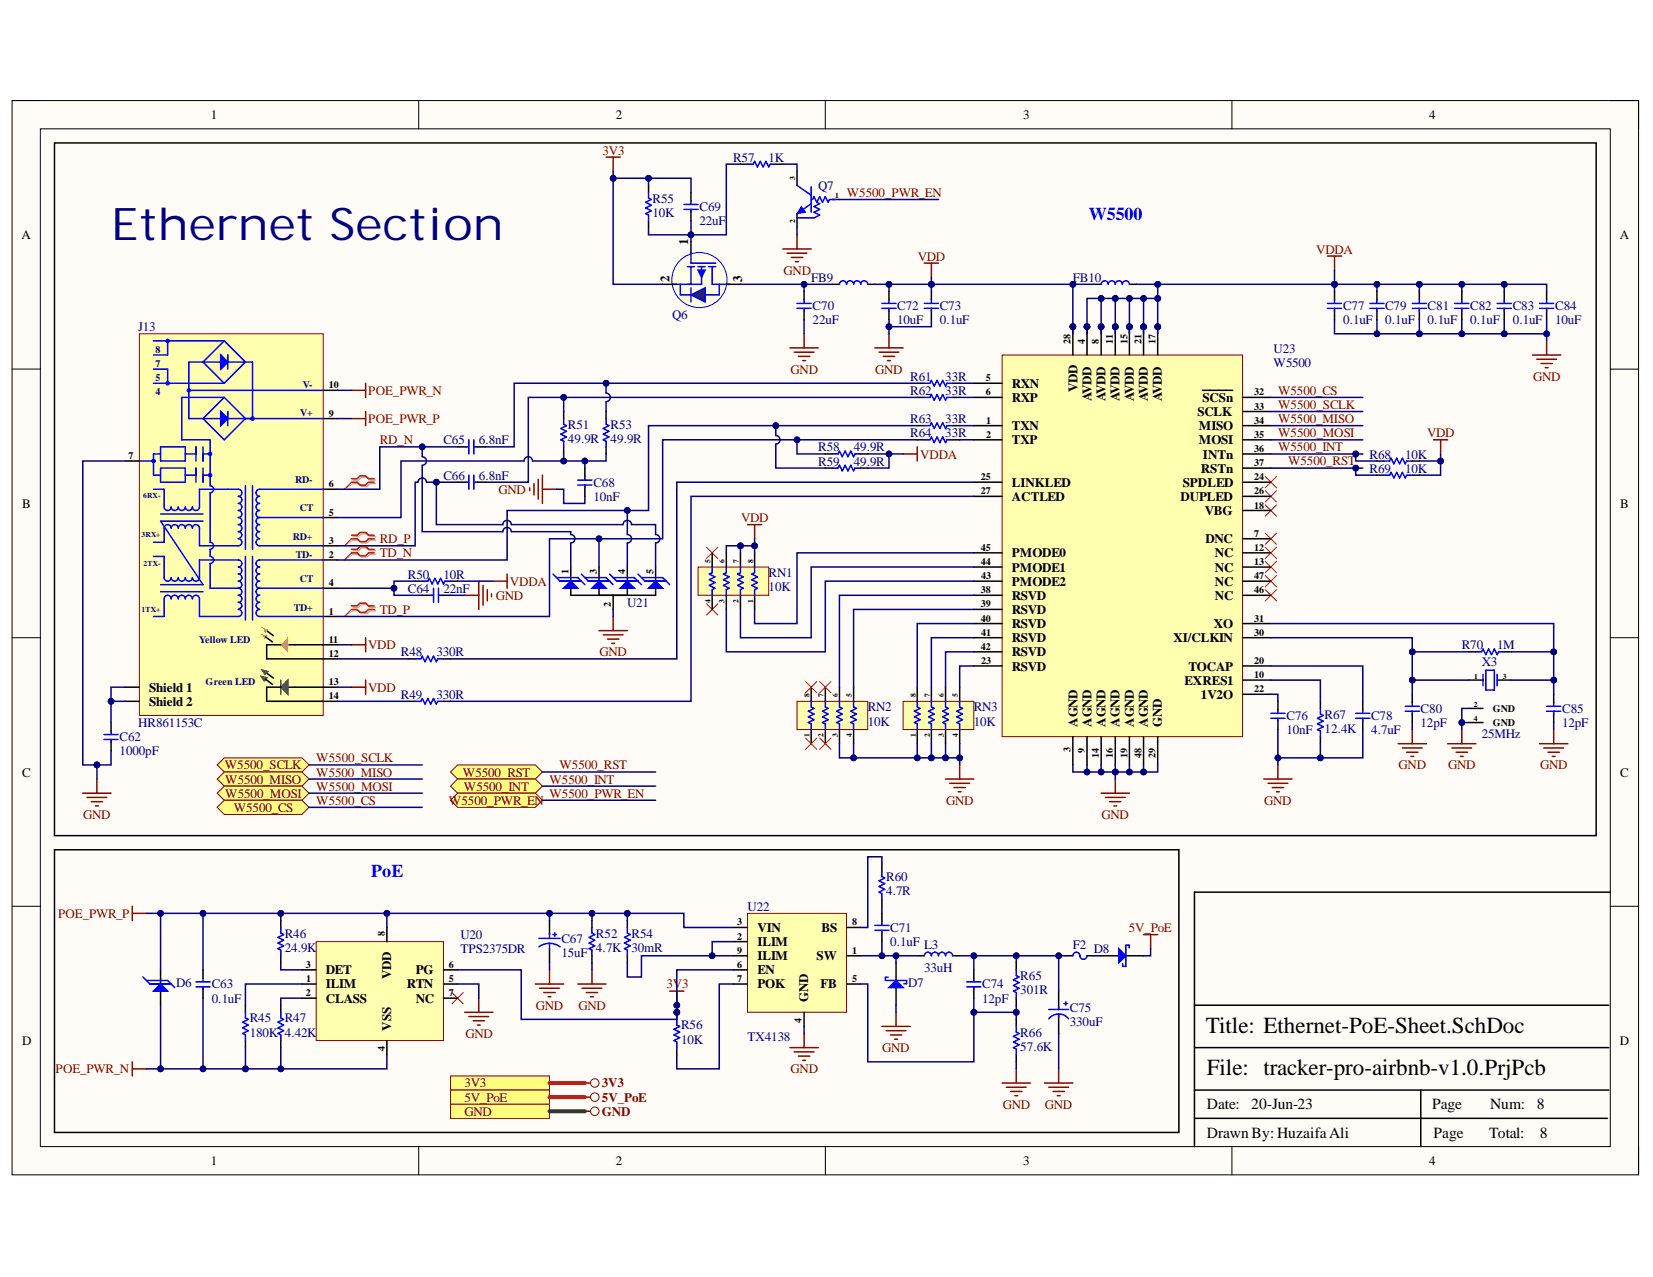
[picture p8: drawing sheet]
<svg xmlns="http://www.w3.org/2000/svg" width="279mm" height="216mm" viewBox="0 0 279 216" stroke-linecap="round" stroke-linejoin="round" font-family="sans-serif">
<defs><g id="words">
<text font-size="7.6" fill="#000080" x="18.8" y="40.6">Ethernet Section</text>
<g font-size="3.9">
<text x="203.8" y="174.6">Title: Ethernet-PoE-Sheet.SchDoc</text>
<text x="204" y="181.8">File: tracker-pro-airbnb-v1.0.PrjPcb</text>
</g>
<g font-size="3" fill="#00f">
<text x="184" y="37.2">W5500</text>
<text x="62.8" y="148.3">PoE</text>
</g>
<g font-size="2.6">
<text x="204" y="187.6">Date:</text>
<text x="211.5" y="187.6">20-Jun-23</text>
<text x="242.1" y="187.6">Page</text>
<text x="251.9" y="187.6">Num:</text>
<text x="259.7" y="187.6">8</text>
<text x="204" y="192.4">Drawn By: HuzaifaAli</text>
<text x="242.3" y="192.4">Page</text>
<text x="251.7" y="192.4">Total:</text>
<text x="260.3" y="192.4">8</text>
</g>
<g font-size="2.2">
<text x="35.6" y="20.1">1</text>
<text x="104.1" y="20.1">2</text>
<text x="173" y="20.1">3</text>
<text x="241.6" y="20.1">4</text>
<text x="3.6" y="40.4">A</text>
<text x="116.3" y="41.4" transform="rotate(-90 116.3 41.4)">1</text>
<text x="273.8" y="40.4">A</text>
<text x="113.2" y="47.6" transform="rotate(-90 113.2 47.6)">2</text>
<text x="125.4" y="47.6" transform="rotate(-90 125.4 47.6)">3</text>
<text x="171" y="65.5">RXN</text>
<text x="171" y="68">RXP</text>
<text x="182.1" y="66.3" transform="rotate(-90 182.1 66.3)">VDD</text>
<text x="184.5" y="67.8" transform="rotate(-90 184.5 67.8)">AVDD</text>
<text x="186.8" y="67.8" transform="rotate(-90 186.8 67.8)">AVDD</text>
<text x="189.2" y="67.8" transform="rotate(-90 189.2 67.8)">AVDD</text>
<text x="191.7" y="67.8" transform="rotate(-90 191.7 67.8)">AVDD</text>
<text x="194" y="67.8" transform="rotate(-90 194 67.8)">AVDD</text>
<text x="196.4" y="67.8" transform="rotate(-90 196.4 67.8)">AVDD</text>
<text x="202.4" y="70.4">SCLK</text>
<text x="203.2" y="68">SCSn</text>
<text x="171" y="72.7">TXN</text>
<text x="171" y="75.1">TXP</text>
<text x="202.7" y="72.7">MISO</text>
<text x="202.7" y="75.1">MOSI</text>
<text x="203.3" y="77.5">INTn</text>
<text x="171" y="82.3">LINKLED</text>
<text x="200" y="82.3">SPDLED</text>
<text x="203" y="79.9">RSTn</text>
<text x="3.7" y="85.8">B</text>
<text x="171" y="84.6">ACTLED</text>
<text x="199.5" y="84.6">DUPLED</text>
<text x="203.7" y="87.1">VBG</text>
<text x="273.9" y="85.8">B</text>
<text x="171" y="94.2">PMODE0</text>
<text x="203.8" y="91.8">DNC</text>
<text x="205.4" y="94.2">NC</text>
<text x="171" y="101.4">RSVD</text>
<text x="171" y="99">PMODE2</text>
<text x="171" y="96.7">PMODE1</text>
<text x="205.4" y="96.7">NC</text>
<text x="205.4" y="101.4">NC</text>
<text x="205.4" y="99">NC</text>
<text x="171" y="103.8">RSVD</text>
<text x="171" y="106.2">RSVD</text>
<text x="205.2" y="106.2">XO</text>
<text x="171" y="113.4">RSVD</text>
<text x="171" y="108.6">RSVD</text>
<text x="171" y="110.9">RSVD</text>
<text x="198.3" y="108.6">XI/CLKIN</text>
<text x="200.9" y="113.4">TOCAP</text>
<text x="25.2" y="116.9">Shield 1</text>
<text x="25.2" y="119.3">Shield 2</text>
<text x="200.2" y="115.8">EXRES1</text>
<text x="203" y="118.1">1V2O</text>
<text x="182.1" y="122.9" transform="rotate(-90 182.1 122.9)">AGND</text>
<text x="184.5" y="122.9" transform="rotate(-90 184.5 122.9)">AGND</text>
<text x="186.8" y="122.9" transform="rotate(-90 186.8 122.9)">AGND</text>
<text x="189.2" y="122.9" transform="rotate(-90 189.2 122.9)">AGND</text>
<text x="191.7" y="122.9" transform="rotate(-90 191.7 122.9)">AGND</text>
<text x="194" y="122.9" transform="rotate(-90 194 122.9)">AGND</text>
<text x="196.4" y="122.9" transform="rotate(-90 196.4 122.9)">GND</text>
<text x="3.7" y="131.3">C</text>
<text x="273.9" y="131.3">C</text>
<text x="128.1" y="157.5">VIN</text>
<text x="128.1" y="160">ILIM</text>
<text x="138.9" y="157.5">BS</text>
<text x="55.1" y="167.1">ILIM</text>
<text x="55.1" y="164.7">DET</text>
<text x="66.1" y="165.5" transform="rotate(-90 66.1 165.5)">VDD</text>
<text x="68.8" y="167.1">RTN</text>
<text x="70.3" y="164.7">PG</text>
<text x="128.1" y="164.7">EN</text>
<text x="128.1" y="167.1">POK</text>
<text x="128.1" y="162.4">ILIM</text>
<text x="138" y="162.4">SW</text>
<text x="138.7" y="167.1">FB</text>
<text x="55.1" y="169.5">CLASS</text>
<text x="70.3" y="169.5">NC</text>
<text x="136.6" y="169.5" transform="rotate(-90 136.6 169.5)">GND</text>
<text x="3.7" y="176.7">D</text>
<text x="66.1" y="174.3" transform="rotate(-90 66.1 174.3)">VSS</text>
<text x="273.8" y="176.7">D</text>
<text x="35.6" y="197">1</text>
<text x="104.1" y="197">2</text>
<text x="173" y="197">3</text>
<text x="241.6" y="197">4</text>
</g>
<g font-size="2.2" fill="#800000">
<text x="101.8" y="26.1">3V3</text>
<text x="143.1" y="33.3">W5500_PWR_EN</text>
<text x="132.5" y="46.4">GND</text>
<text x="155.1" y="44.1">VDD</text>
<text x="222.4" y="42.9">VDDA</text>
<text x="133.6" y="63.2">GND</text>
<text x="147.9" y="63.2">GND</text>
<text x="259.2" y="64.4">GND</text>
<text x="62.3" y="71.5">POE_PWR_P</text>
<text x="62.3" y="66.7">POE_PWR_N</text>
<text x="216" y="66.7">W5500_CS</text>
<text x="216" y="69.2">W5500_SCLK</text>
<text x="216" y="71.5">W5500_MISO</text>
<text x="64.2" y="75.1">RD_N</text>
<text x="155.5" y="77.5">VDDA</text>
<text x="216" y="73.9">W5500_MOSI</text>
<text x="216" y="76.3">W5500_INT</text>
<text x="241.2" y="73.9">VDD</text>
<text x="84.2" y="83.5">GND</text>
<text x="217.7" y="78.6">W5500_RST</text>
<text x="125.3" y="88.3">VDD</text>
<text x="64.2" y="91.8">RD_P</text>
<text x="64.2" y="94.2">TD_N</text>
<text x="83.8" y="101.4">GND</text>
<text x="86.2" y="99">VDDA</text>
<text x="64.2" y="103.8">TD_P</text>
<text x="62.3" y="109.8">VDD</text>
<text x="101.3" y="110.9">GND</text>
<text x="62.3" y="116.9">VDD</text>
<text x="38" y="130.1">W5500_SCLK</text>
<text x="53.5" y="128.9">W5500_SCLK</text>
<text x="53.5" y="131.3">W5500_MISO</text>
<text x="78.2" y="131.3">W5500_RST</text>
<text x="94.6" y="130">W5500_RST</text>
<text x="236.4" y="130.1">GND</text>
<text x="244.8" y="130.1">GND</text>
<text x="260.3" y="130.1">GND</text>
<text x="38.1" y="132.5">W5500_MISO</text>
<text x="38.1" y="134.9">W5500_MOSI</text>
<text x="39.5" y="137.2">W5500_CS</text>
<text x="53.5" y="133.7">W5500_MOSI</text>
<text x="53.5" y="136.1">W5500_CS</text>
<text x="75.9" y="136.1">W5500_PWR_EN</text>
<text x="78.4" y="133.7">W5500_INT</text>
<text x="92.9" y="132.5">W5500_INT</text>
<text x="92.9" y="134.9">W5500_PWR_EN</text>
<text x="159.9" y="136.1">GND</text>
<text x="213.7" y="136.1">GND</text>
<text x="14" y="138.4">GND</text>
<text x="186.2" y="138.4">GND</text>
<text x="9.8" y="155.2">POE_PWR_P</text>
<text x="190.8" y="157.5">5V_PoE</text>
<text x="112.7" y="167.1">3V3</text>
<text x="90.6" y="170.7">GND</text>
<text x="97.8" y="170.7">GND</text>
<text x="78.7" y="175.5">GND</text>
<text x="149.1" y="177.9">GND</text>
<text x="9.4" y="181.5">POE_PWR_N</text>
<text x="78.5" y="183.8">3V3</text>
<text x="101.8" y="183.8">3V3</text>
<text x="133.6" y="181.5">GND</text>
<text x="78.5" y="188.7">GND</text>
<text x="78.5" y="186.3">5V_PoE</text>
<text x="101.8" y="188.7">GND</text>
<text x="101.8" y="186.3">5V_PoE</text>
<text x="169.5" y="187.5">GND</text>
<text x="176.6" y="187.5">GND</text>
</g>
<g font-size="2.2" fill="#000080">
<text x="123.9" y="27.3">R57</text>
<text x="129.9" y="27.3">1K</text>
<text x="110.3" y="34.3">R55</text>
<text x="118.2" y="35.7">C69</text>
<text x="138.3" y="32.1">Q7</text>
<text x="110.3" y="36.6">10K</text>
<text x="118.2" y="38.1">22uF</text>
<text x="137.1" y="47.6">FB9</text>
<text x="181.3" y="47.6">FB10</text>
<text x="113.6" y="54">Q6</text>
<text x="137.4" y="52.4">C70</text>
<text x="151.7" y="52.4">C72</text>
<text x="158.8" y="52.4">C73</text>
<text x="227" y="52.4">C77</text>
<text x="234.1" y="52.4">C79</text>
<text x="241.3" y="52.4">C81</text>
<text x="248.5" y="52.4">C82</text>
<text x="255.7" y="52.4">C83</text>
<text x="262.9" y="52.4">C84</text>
<text x="23.3" y="56">J13</text>
<text x="137.4" y="54.8">22uF</text>
<text x="151.7" y="54.8">10uF</text>
<text x="158.8" y="54.8">0.1uF</text>
<text x="215.3" y="59.6">U23</text>
<text x="227" y="54.8">0.1uF</text>
<text x="234.1" y="54.8">0.1uF</text>
<text x="241.3" y="54.8">0.1uF</text>
<text x="248.5" y="54.8">0.1uF</text>
<text x="255.7" y="54.8">0.1uF</text>
<text x="262.9" y="54.8">10uF</text>
<text x="153.9" y="64.4">R61</text>
<text x="159.8" y="64.4">33R</text>
<text x="215.3" y="62">W5500</text>
<text x="153.9" y="66.7">R62</text>
<text x="153.9" y="71.5">R63</text>
<text x="159.8" y="66.7">33R</text>
<text x="159.8" y="71.5">33R</text>
<text x="74.9" y="75.1">C65</text>
<text x="80.9" y="75.1">6.8nF</text>
<text x="96" y="72.5">R51</text>
<text x="96" y="74.8">49.9R</text>
<text x="103.2" y="72.5">R53</text>
<text x="103.2" y="74.8">49.9R</text>
<text x="138.3" y="76.3">R58</text>
<text x="144.3" y="76.3">49.9R</text>
<text x="153.9" y="73.9">R64</text>
<text x="159.8" y="73.9">33R</text>
<text x="231.5" y="77.5">R68</text>
<text x="237.5" y="77.5">10K</text>
<text x="74.9" y="81.1">C66</text>
<text x="80.9" y="81.1">6.8nF</text>
<text x="100.3" y="82.3">C68</text>
<text x="138.3" y="78.7">R59</text>
<text x="144.3" y="78.7">49.9R</text>
<text x="231.5" y="79.9">R69</text>
<text x="237.5" y="79.9">10K</text>
<text x="100.3" y="84.6">10nF</text>
<text x="68.9" y="100.2">C64</text>
<text x="68.9" y="97.8">R50</text>
<text x="74.9" y="100.2">22nF</text>
<text x="74.9" y="97.8">10R</text>
<text x="129.9" y="97.6">RN1</text>
<text x="129.9" y="100">10K</text>
<text x="106" y="102.6">U21</text>
<text x="67.7" y="110.9">R48</text>
<text x="73.8" y="110.9">330R</text>
<text x="247.1" y="109.8">R70</text>
<text x="250.4" y="112.6">X3</text>
<text x="253.1" y="109.8">1M</text>
<text x="67.7" y="118.1">R49</text>
<text x="73.8" y="118.1">330R</text>
<text x="20.2" y="125.3">C62</text>
<text x="23.3" y="123">HR861153C</text>
<text x="146.7" y="120.2">RN2</text>
<text x="146.7" y="122.7">10K</text>
<text x="164.6" y="120.2">RN3</text>
<text x="164.6" y="122.7">10K</text>
<text x="217.5" y="121.7">C76</text>
<text x="217.5" y="124.1">10nF</text>
<text x="223.9" y="121.5">R67</text>
<text x="223.9" y="123.9">12.4K</text>
<text x="231.8" y="121.7">C78</text>
<text x="231.8" y="124.1">4.7uF</text>
<text x="240.1" y="120.5">C80</text>
<text x="240.1" y="123">12pF</text>
<text x="250.4" y="124.8">25MHz</text>
<text x="264.1" y="120.5">C85</text>
<text x="264.1" y="123">12pF</text>
<text x="20.2" y="127.7">1000pF</text>
<text x="149.8" y="149">R60</text>
<text x="126.4" y="154">U22</text>
<text x="149.8" y="151.4">4.7R</text>
<text x="48.1" y="158.5">R46</text>
<text x="48.1" y="160.9">24.9K</text>
<text x="77.8" y="158.8">U20</text>
<text x="77.8" y="161.2">TPS2375DR</text>
<text x="94.9" y="159.4">C67</text>
<text x="94.9" y="161.8">15uF</text>
<text x="100.7" y="158.5">R52</text>
<text x="100.7" y="160.9">4.7K</text>
<text x="106.7" y="158.5">R54</text>
<text x="106.7" y="160.9">30mR</text>
<text x="150.5" y="157.5">C71</text>
<text x="150.5" y="160">0.1uF L3</text>
<text x="181.3" y="160.4">F2</text>
<text x="184.9" y="161.2">D8</text>
<text x="29.8" y="166.9">D6</text>
<text x="35.8" y="167.1">C63</text>
<text x="153.5" y="166.9">D7</text>
<text x="156.2" y="164.3">33uH</text>
<text x="166" y="167.1">C74</text>
<text x="172.5" y="165.7">R65</text>
<text x="35.8" y="169.5">0.1uF</text>
<text x="42.2" y="172.8">R45</text>
<text x="48.1" y="172.8">R47</text>
<text x="166" y="169.5">12pF</text>
<text x="172.5" y="168.1">301R</text>
<text x="180.8" y="171.1">C75</text>
<text x="180.8" y="173.4">330uF</text>
<text x="42.2" y="175.3">180K 4.42K</text>
<text x="115.1" y="174">R56</text>
<text x="115.1" y="176.5">10K</text>
<text x="126.4" y="176">TX4138</text>
<text x="172.5" y="175.3">R66</text>
<text x="172.5" y="177.7">57.6K</text>
</g>
<g font-size="1.7" fill="#000080">
<text x="26.3" y="59.7">8</text>
<text x="26.3" y="62.1">7</text>
<text x="26.3" y="64.4">5</text>
<text x="51.2" y="65.5">V-</text>
<text x="26.3" y="66.8">4</text>
<text x="50.7" y="70.4">V+</text>
<text x="49.9" y="81.7">RD-</text>
<text x="50.7" y="86.4">CT</text>
<text x="49.5" y="91.2">RD+</text>
<text x="50" y="94.3">TD-</text>
<text x="50.7" y="98.4">CT</text>
<text x="49.6" y="103.2">TD+</text>
<text x="33.7" y="108.7">Yellow LED</text>
<text x="34.8" y="115.8">Green LED</text>
</g>
<g font-size="1.7">
<text x="180.9" y="58.1" transform="rotate(-90 180.9 58.1)">28</text>
<text x="183.4" y="58.1" transform="rotate(-90 183.4 58.1)">4</text>
<text x="185.7" y="58.1" transform="rotate(-90 185.7 58.1)">8</text>
<text x="188.1" y="58.1" transform="rotate(-90 188.1 58.1)">11</text>
<text x="190.6" y="58.1" transform="rotate(-90 190.6 58.1)">15</text>
<text x="192.9" y="58.1" transform="rotate(-90 192.9 58.1)">21</text>
<text x="195.3" y="58.1" transform="rotate(-90 195.3 58.1)">17</text>
<text x="55.6" y="65.6">10</text>
<text x="166.6" y="64.4">5</text>
<text x="55.6" y="70.4">9</text>
<text x="166.6" y="66.8">6</text>
<text x="166.7" y="71.6">1</text>
<text x="212" y="66.8">32</text>
<text x="212" y="69.3">33</text>
<text x="212" y="71.6">34</text>
<text x="21.7" y="77.6">7</text>
<text x="166.7" y="74">2</text>
<text x="212" y="74">35</text>
<text x="212" y="76.4">36</text>
<text x="55.6" y="82.4">6</text>
<text x="165.8" y="81.2">25</text>
<text x="165.8" y="83.5">27</text>
<text x="212" y="81.2">24</text>
<text x="212" y="83.5">26</text>
<text x="212" y="78.8">37</text>
<text x="55.6" y="87.2">5</text>
<text x="212" y="86">18</text>
<text x="55.6" y="91.9">3</text>
<text x="55.6" y="94.4">2</text>
<text x="165.8" y="95.6">44</text>
<text x="165.8" y="93.1">45</text>
<text x="212" y="90.7">7</text>
<text x="212" y="93.1">12</text>
<text x="212" y="95.6">13</text>
<text x="55.6" y="99.1">4</text>
<text x="96.1" y="97.1" transform="rotate(-90 96.1 97.1)">1</text>
<text x="100.9" y="97.1" transform="rotate(-90 100.9 97.1)">3</text>
<text x="105.6" y="97.1" transform="rotate(-90 105.6 97.1)">4</text>
<text x="110.5" y="97.1" transform="rotate(-90 110.5 97.1)">5</text>
<text x="165.8" y="100.3">38</text>
<text x="165.9" y="97.9">43</text>
<text x="212" y="100.3">46</text>
<text x="212" y="97.9">47</text>
<text x="55.6" y="103.9">1</text>
<text x="103.3" y="102.7" transform="rotate(-90 103.3 102.7)">2</text>
<text x="165.8" y="102.7">39</text>
<text x="165.8" y="105.1">40</text>
<text x="165.9" y="107.5">41</text>
<text x="212" y="107.5">30</text>
<text x="212" y="105.1">31</text>
<text x="55.6" y="111">12</text>
<text x="55.6" y="108.7">11</text>
<text x="165.8" y="109.8">42</text>
<text x="165.9" y="112.2">23</text>
<text x="212" y="112.2">20</text>
<text x="55.6" y="118.2">14</text>
<text x="55.6" y="115.8">13</text>
<text x="212" y="114.7">10</text>
<text x="212" y="117">22</text>
<text x="252.3" y="120.4">GND</text>
<text x="252.3" y="122.8">GND</text>
<text x="180.9" y="127.2" transform="rotate(-90 180.9 127.2)">3</text>
<text x="183.4" y="127.3" transform="rotate(-90 183.4 127.3)">9</text>
<text x="185.7" y="128.1" transform="rotate(-90 185.7 128.1)">14</text>
<text x="188.1" y="128.1" transform="rotate(-90 188.1 128.1)">16</text>
<text x="190.6" y="128.1" transform="rotate(-90 190.6 128.1)">19</text>
<text x="192.9" y="128.1" transform="rotate(-90 192.9 128.1)">48</text>
<text x="195.3" y="128.1" transform="rotate(-90 195.3 128.1)">29</text>
<text x="65" y="158.2" transform="rotate(-90 65 158.2)">8</text>
<text x="124.6" y="156.4">3</text>
<text x="124.6" y="158.9">2</text>
<text x="124.6" y="161.3">9</text>
<text x="144" y="161.3">1</text>
<text x="144" y="156.4">8</text>
<text x="51.7" y="163.6">3</text>
<text x="51.8" y="166">1</text>
<text x="75.9" y="166">5</text>
<text x="75.9" y="163.6">6</text>
<text x="124.6" y="163.6">6</text>
<text x="124.6" y="166">7</text>
<text x="144" y="166">5</text>
<text x="51.7" y="168.4">2</text>
<text x="75.9" y="168.4">7</text>
<text x="135.5" y="172.9" transform="rotate(-90 135.5 172.9)">4</text>
<text x="65" y="177.7" transform="rotate(-90 65 177.7)">4</text>
</g>
<g font-size="1.3">
<text x="134.4" y="30.4" transform="rotate(-90 134.4 30.4)">3</text>
<text x="141.2" y="33.5">1</text>
<text x="134.4" y="37.6" transform="rotate(-90 134.4 37.6)">2</text>
<text x="120.1" y="95.1" transform="rotate(-90 120.1 95.1)">5</text>
<text x="122.5" y="95.1" transform="rotate(-90 122.5 95.1)">6</text>
<text x="124.8" y="95.1" transform="rotate(-90 124.8 95.1)">7</text>
<text x="127.3" y="95.1" transform="rotate(-90 127.3 95.1)">8</text>
<text x="120.1" y="102" transform="rotate(-90 120.1 102)">4</text>
<text x="122.5" y="101.9" transform="rotate(-90 122.5 101.9)">3</text>
<text x="124.8" y="102" transform="rotate(-90 124.8 102)">2</text>
<text x="127.3" y="101.9" transform="rotate(-90 127.3 101.9)">1</text>
<text x="136.9" y="117.9" transform="rotate(-90 136.9 117.9)">8</text>
<text x="139.2" y="117.9" transform="rotate(-90 139.2 117.9)">7</text>
<text x="141.6" y="117.9" transform="rotate(-90 141.6 117.9)">6</text>
<text x="144" y="117.9" transform="rotate(-90 144 117.9)">5</text>
<text x="154.8" y="117.9" transform="rotate(-90 154.8 117.9)">8</text>
<text x="157.2" y="117.9" transform="rotate(-90 157.2 117.9)">7</text>
<text x="159.5" y="117.9" transform="rotate(-90 159.5 117.9)">6</text>
<text x="161.9" y="117.9" transform="rotate(-90 161.9 117.9)">5</text>
<text x="249.1" y="119.5">2</text>
<text x="249.2" y="114.7">1</text>
<text x="254" y="114.7">3</text>
<text x="136.9" y="124.6" transform="rotate(-90 136.9 124.6)">1</text>
<text x="139.2" y="124.6" transform="rotate(-90 139.2 124.6)">2</text>
<text x="141.6" y="124.6" transform="rotate(-90 141.6 124.6)">3</text>
<text x="144" y="124.6" transform="rotate(-90 144 124.6)">4</text>
<text x="154.8" y="124.6" transform="rotate(-90 154.8 124.6)">1</text>
<text x="157.2" y="124.6" transform="rotate(-90 157.2 124.6)">2</text>
<text x="159.5" y="124.6" transform="rotate(-90 159.5 124.6)">3</text>
<text x="161.9" y="124.6" transform="rotate(-90 161.9 124.6)">4</text>
<text x="249.1" y="121.9">4</text>
</g>
<g font-size="1.3" fill="#000080">
<text x="24.2" y="84.2">6RX-</text>
<text x="23.9" y="90.8">3RX+</text>
<text x="24.3" y="95.6">2TX-</text>
<text x="23.9" y="103.4">1TX+</text>
</g>
</g></defs>
<path d="M2 17h275v181.6h-275z" fill-rule="evenodd" fill="#fffcf8"/>
<path d="M2 17h275v181.6h-275z" fill="none" stroke="#000" stroke-width=".17"/>
<path d="M6.8 21.8h265.4v172.1h-265.4z" fill-rule="evenodd" fill="#fffcf8"/>
<g fill="none" stroke="#000" stroke-width=".17">
<path d="M2 17h4.8M70.8 17v4.8M139.5 17v4.8M208.2 17v4.8M272.2 17h4.8v4.8M6.8 21.8h265.4v172.1h-265.4zM2 62.4h4.8M272.2 62.4h4.8M2 107.8h4.8M272.2 107.8h4.8M2 153.2h4.8M272.2 153.2h4.8"/>
<path d="M70.8 193.9v4.7M139.5 193.9v4.7M208.2 193.9v4.7M277 193.9v4.7"/>
</g>
<g fill="none" stroke="#000" stroke-width=".25">
<path d="M272.2 150.8h-70.3v43.1M27.1 164v2.4M27.1 167.6v2.4M34.3 164v1.4M34.3 167.2v1.6M41.5 170v1.1M41.5 175.9v1.2M47.5 170v1.1M47.5 175.9v1.2M201.9 177.1h70M201.9 170h70M201.9 189.1h69.8"/>
<path d="M201.9 184.3h70M240.1 184.3v9.6"/>
</g>
<path d="M24.2 165.2l1.1 1.2h3.6M24.8 165.8h3.5l1.2 1.2M33.1 166.8h2.4M33.1 166h2.4M34.3 165.4v.5M34.3 166.8v.5M41.5 171.1v1l.5 .2-1 .5 1 .5-1 .5 1 .5-1 .4 .5 .3v.9M47.5 171.1v1l.4 .2-.9 .5 .9 .5-.9 .5 .9 .5-.9 .4 .5 .3v.9" fill="none" stroke="#00f" stroke-width=".25"/>
<path d="M27.1 166.4l1.2 1.2h-2.4z" fill="#00f"/>
<path d="M47.5 156.8v1l.4 .2-.9 .5 .9 .5-.9 .4 .9 .5-.9 .5 .5 .2v1M100.1 156.8v1l.4 .2-.9 .5 .9 .5-.9 .4 .9 .5-.9 .5 .5 .2v1M27.1 166.4l1.2 1.2h-2.4z" fill="none" stroke="#00f" stroke-width=".25"/>
<path d="M47.5 155.6v1.2M100.1 155.6v1.2M47.5 161.6v1.2M100.1 161.6v1.2" fill="none" stroke="#000" stroke-width=".25"/>
<g fill="none" stroke="#800000" stroke-width=".25">
<path d="M22.4 153.2v2.4M22.4 154.4h2.4M22.4 179.5v2.4M78.5 171.1h4.8M79.3 171.9h3.3M80 172.6h1.9M80.7 173.3h.5M80.9 168.8v2.3M90.5 166.4h4.8M91.2 167.1h3.4M91.9 167.8h1.9M92.6 168.5h.5"/>
<path d="M92.9 164v2.4M97.7 166.4h4.7M98.4 167.1h3.3M99.1 167.8h1.9M99.8 168.5h.5M100.1 164v2.4M22.4 180.7h2.4"/>
</g>
<path d="M76.4 167.8l1.9 1.9M78.3 167.8l-1.9 1.9" fill="none" stroke="#f00" stroke-width=".17"/>
<path d="M126.3 154.4h16.8v16.7h-16.8z" fill-rule="evenodd" fill="#ffffb0"/>
<path d="M126.3 154.4h16.8v16.7h-16.8z" fill="none" stroke="#800000" stroke-width=".17"/>
<path d="M124 156.8h2.3M124 159.2h2.3M143.1 156.8h2.4M124 161.6h2.3M124 166.4h2.3M124 164h2.3M135.9 171.1v2.4M143.1 161.6h2.4M143.1 166.4h2.4" fill="none" stroke="#000" stroke-width=".25"/>
<path d="M133.5 177.1h4.8M134.2 177.8h3.4M135 178.6h1.9M135.7 179.3h.5M135.9 174.7v2.4" fill="none" stroke="#800000" stroke-width=".25"/>
<circle cx="114.4" cy="171.1" r=".48" fill="#000080"/>
<circle cx="114.4" cy="171.1" r=".48" fill="none" stroke="#000080" stroke-width=".17"/>
<path d="M114.4 171.1v1.2" fill="none" stroke="#000" stroke-width=".25"/>
<circle cx="114.4" cy="171.1" r=".48" fill="#000080"/>
<circle cx="114.4" cy="171.1" r=".48" fill="none" stroke="#000080" stroke-width=".17"/>
<path d="M114.4 177.1v1.2" fill="none" stroke="#000" stroke-width=".25"/>
<path d="M114.4 172.3v1l.5 .2-1 .5 1 .5-1 .5 1 .5-1 .4 .5 .3v.9" fill="none" stroke="#00f" stroke-width=".25"/>
<path d="M113.2 167.6h2.4M114.4 167.6v2.4" fill="none" stroke="#800000" stroke-width=".25"/>
<circle cx="114.4" cy="170" r=".48" fill="#000080"/>
<circle cx="114.4" cy="170" r=".48" fill="none" stroke="#000080" stroke-width=".17"/>
<path d="M149.1 146.1v1.2M149.1 152v1.2M149.1 154.4v1.5M149.1 157.6v1.6M151.5 162.8v3M151.5 167v3" fill="none" stroke="#000" stroke-width=".25"/>
<path d="M147.9 157.3h2.4M147.9 156.5h2.4M149.1 147.3v.9l.4 .2-.9 .5 .9 .5-.9 .5 .9 .5-.9 .4 .5 .3v.9M149.1 155.9v.4M149.1 157.3v.5" fill="none" stroke="#00f" stroke-width=".25"/>
<path d="M150.3 167l1.2-1.2 1.1 1.2z" fill="#00f"/>
<g fill="none" stroke="#00f" stroke-width=".25">
<path d="M233.9 77.9h1l.2-.4 .5 .9 .5-.9 .5 .9 .4-.9 .5 .9 .3-.5h.9M233.9 80.3h1l.2-.4 .5 .9 .5-.9 .5 .9 .4-.9 .5 .9 .3-.5h.9M223.2 119.8v.9l.5 .3-1 .4 1 .5-1 .5 1 .5-1 .5 .5 .2v.9M237.5 119.4h2.4M238.7 118.8v.5M249.5 110.2h.9l.3-.5 .4 1 .5-1 .5 1 .5-1 .5 1 .2-.5h1M250.7 114v1.9M251.1 113.3h1.5v3.4h-1.5zM253.1 114v1.9M261.4 119.4h2.4M262.6 118.8v.5M214.8 121.4h2.4"/>
<path d="M214.8 120.6h2.4M216 120v.5M216 121.4v.5M229.2 121.4h2.3M229.2 120.6h2.3M230.3 120v.5M230.3 121.4v.5M237.5 120.2h2.4M238.7 120.2v.5M261.4 120.2h2.4M262.6 120.2v.5M149.7 165.8h3.5"/>
<path d="M150.1 165.2h-.4v.5M150.3 167l1.2-1.2 1.1 1.2zM153.2 165.8v.5h-.4M156.2 161.6a.6 .6 0 0 1 .6-.6 .6 .6 0 0 1 .6 .6 .6 .6 0 0 1 .6-.6 .6 .6 0 0 1 .6 .6 .6 .6 0 0 1 .6-.6 .6 .6 0 0 1 .6 .6 .6 .6 0 0 1 .6-.6 .6 .6 0 0 1 .6 .6M163.4 166.8h2.4M163.4 166h2.4M164.6 165.4v.5M164.6 166.8v.5M171.8 164v.9l.4 .3-.9 .5 .9 .4-.9 .5 .9 .5-.9 .5 .5 .2v1M171.8 173.5v1l.4 .2-.9 .5 .9 .5-.9 .5 .9 .4-.9 .5 .5 .3v.9"/>
</g>
<g fill="none" stroke="#800000" stroke-width=".25">
<path d="M242.3 74.4h2.4M243.5 74.4v2.4M186.1 134.1h4.8M186.8 134.8h3.4M187.6 135.5h1.9M188.3 136.3h.5M188.5 131.7v2.4M213.6 131.7h4.8M214.3 132.4h3.4M215 133.2h2M215.8 133.9h.4M216 129.3v2.4"/>
<path d="M236.3 125.7h4.8M237 126.5h3.4M237.8 127.2h1.9M238.5 127.9h.5M238.7 123.4v2.3M244.7 125.7h4.8M245.4 126.5h3.4M246.1 127.2h1.9M246.8 127.9h.5M247.1 123.4v2.3M260.2 125.7h4.8M260.9 126.5h3.4"/>
<path d="M261.7 127.2h1.9M262.4 127.9h.5M262.6 123.4v2.3M193.3 158h2.4M194.5 158v2.4M149.1 173.5h4.7M149.8 174.3h3.3M150.5 175h1.9M151.2 175.7h.5M151.5 171.1v2.4M169.4 183.1h4.8M170.1 183.8h3.3"/>
<path d="M170.8 184.5h1.9M171.5 185.2h.5M171.8 180.7v2.4M176.6 183.1h4.7M177.3 183.8h3.3M178 184.5h1.9M178.7 185.2h.5M178.9 180.7v2.4"/>
</g>
<g fill="none" stroke="#000" stroke-width=".25">
<path d="M232.7 77.9h1.2M238.7 77.9h1.2M232.7 80.3h1.2M238.7 80.3h1.2M216 118.6v1.4M223.2 118.6v1.2M230.3 118.6v1.4M238.7 117.4v1.4M248.3 115h2.4M248.3 119.8h2.4M248.3 110.2h1.2M253.1 115h2.3"/>
<path d="M254.3 110.2h1.1M262.6 117.4v1.4M216 121.8v1.6M223.2 124.5v1.2M230.3 121.8v1.6M238.7 120.6v1.6M248.3 122.2h2.4M262.6 120.6v1.6M155 161.6h1.2M161 161.6h1.2M164.6 164v1.4M164.6 167.2v1.6"/>
<path d="M171.8 162.8v1.2M171.8 168.8v1.2M171.8 172.3v1.2M171.8 178.3v1.2"/>
</g>
<g fill="none" stroke="#f00" stroke-width=".17">
<path d="M213.9 85.4l1.9 1.9M213.9 83l1.9 1.9M213.9 80.6l1.9 1.9M213.9 90.1l1.9 1.9M213.9 92.5l1.9 1.9M213.9 94.9l1.9 1.9M213.9 97.3l1.9 1.9M213.9 99.7l1.9 1.9M215.8 85.4l-1.9 1.9M215.8 83l-1.9 1.9M215.8 80.6l-1.9 1.9M215.8 90.1l-1.9 1.9"/>
<path d="M215.8 92.5l-1.9 1.9M215.8 94.9l-1.9 1.9M215.8 97.3l-1.9 1.9M215.8 99.7l-1.9 1.9"/>
</g>
<path d="M152.6 118.6h12v4.7h-12z" fill-rule="evenodd" fill="#ffffb0"/>
<path d="M152.6 118.6h12v4.7h-12z" fill="none" stroke="#800000" stroke-width=".17"/>
<path d="M155 116.2v2.4M157.4 116.2v2.4M159.8 116.2v2.4M162.2 116.2v2.4M155 123.3v2.4M157.4 123.3v2.4M159.8 123.3v2.4M162.2 123.3v2.4" fill="none" stroke="#000" stroke-width=".25"/>
<path d="M155 118.6v.9l.5 .3-.9 .4 .9 .5-.9 .5 .9 .5-.9 .5 .4 .2v.9M157.4 118.6v.9l.5 .3-.9 .4 .9 .5-.9 .5 .9 .5-.9 .5 .4 .2v.9M159.8 118.6v.9l.5 .3-1 .4 1 .5-1 .5 1 .5-1 .5 .5 .2v.9M162.2 118.6v.9l.5 .3-1 .4 1 .5-1 .5 1 .5-1 .5 .5 .2v.9" fill="none" stroke="#00f" stroke-width=".25"/>
<path d="M134.7 118.6h12v4.7h-12z" fill-rule="evenodd" fill="#ffffb0"/>
<path d="M134.7 118.6h12v4.7h-12z" fill="none" stroke="#800000" stroke-width=".17"/>
<path d="M137.1 116.2v2.4M139.5 116.2v2.4M141.9 116.2v2.4M144.3 116.2v2.4M137.1 123.3v2.4M139.5 123.3v2.4M141.9 123.3v2.4M144.3 123.3v2.4" fill="none" stroke="#000" stroke-width=".25"/>
<path d="M137.1 118.6v.9l.5 .3-1 .4 1 .5-1 .5 1 .5-1 .5 .5 .2v.9M139.5 118.6v.9l.5 .3-1 .4 1 .5-1 .5 1 .5-1 .5 .5 .2v.9M141.9 118.6v.9l.5 .3-1 .4 1 .5-1 .5 1 .5-1 .5 .5 .2v.9M144.3 118.6v.9l.5 .3-1 .4 1 .5-1 .5 1 .5-1 .5 .5 .2v.9" fill="none" stroke="#00f" stroke-width=".25"/>
<path d="M126.3 88.7h2.4M127.5 88.7v2.4M159.8 131.7h4.8M160.5 132.4h3.4M161.3 133.1h1.9M162 133.9h.4M162.2 129.3v2.4" fill="none" stroke="#800000" stroke-width=".25"/>
<path d="M119.4 92.5l1.9 1.9M121.3 92.5l-1.9 1.9M119.4 102.1l1.9 1.9M121.3 102.1l-1.9 1.9M136.2 115.2l1.9 1.9M138.1 115.2l-1.9 1.9M138.5 115.2l2 1.9M140.5 115.2l-2 1.9M136.2 124.8l1.9 1.9M138.1 124.8l-1.9 1.9M138.5 124.8l2 1.9M140.5 124.8l-2 1.9" fill="none" stroke="#f00" stroke-width=".17"/>
<path d="M118 95.9h11.9v4.7h-11.9z" fill-rule="evenodd" fill="#ffffb0"/>
<path d="M118 95.9h11.9v4.7h-11.9z" fill="none" stroke="#800000" stroke-width=".17"/>
<g fill="none" stroke="#000" stroke-width=".25">
<path d="M155 64.8h1.2M155 67.2h1.2M155 72h1.2M155 74.4h1.2M161 64.8h1.2M161 67.2h1.2M161 72h1.2M161 74.4h1.2M101.2 95.9v2.4M120.4 93.5v2.4M122.8 93.5v2.4M125.2 93.5v2.4"/>
<path d="M127.5 93.5v2.4M120.4 100.6v2.4M122.8 100.6v2.4M125.2 100.6v2.4M127.5 100.6v2.4M18.8 122.2v1.4M18.8 125.4v1.5"/>
</g>
<path d="M156.2 64.8h1l.2-.5 .5 1 .5-1 .5 1 .4-1 .5 1 .3-.5h.9M156.2 67.2h1l.2-.5 .5 1 .5-1 .5 1 .4-1 .5 1 .3-.5h.9M156.2 72h1l.2-.5 .5 .9 .5-.9 .5 .9 .4-.9 .5 .9 .3-.4h.9M156.2 74.4h1l.2-.5 .5 .9 .5-.9 .5 .9 .4-.9 .5 .9 .3-.4h.9M120.4 95.9v.9l-.5 .3 1 .4-1 .5 1 .5-1 .5 1 .4-.5 .3v.9M122.8 95.9v.9l-.5 .3 .9 .4-.9 .5 .9 .5-.9 .5 .9 .4-.4 .3v.9M125.2 95.9v.9l-.5 .3 .9 .4-.9 .5 .9 .5-.9 .5 .9 .4-.4 .3v.9M127.5 95.9v.9l-.4 .3 .9 .4-.9 .5 .9 .5-.9 .5 .9 .4-.5 .3v.9M17.6 125h2.4M17.6 124.2h2.4M18.8 123.6v.5M18.8 125v.5" fill="none" stroke="#00f" stroke-width=".25"/>
<path d="M59.4 70.8h2.4M59.4 66h2.4M61.8 64.8v2.4M61.8 69.6v2.4M14 134.1h4.8M14.7 134.8h3.4M15.4 135.5h1.9M16.1 136.3h.5M16.4 131.7v2.4" fill="none" stroke="#800000" stroke-width=".25"/>
<path d="M100.1 99.4l1.1-1.1 1.2 1.1z" fill="#00f"/>
<path d="M98.3 97.1l1.2 1.2h3.5M98.9 97.7h3.5l1.2 1.2M100.1 99.4l1.1-1.1 1.2 1.1z" fill="none" stroke="#00f" stroke-width=".25"/>
<path d="M106 95.9v2.4" fill="none" stroke="#000" stroke-width=".25"/>
<path d="M104.8 99.4l1.2-1.1 1.2 1.1z" fill="#00f"/>
<path d="M103 97.1l1.2 1.2h3.6M103.6 97.7h3.6l1.2 1.2M104.8 99.4l1.2-1.1 1.2 1.1z" fill="none" stroke="#00f" stroke-width=".25"/>
<path d="M110.8 95.9v2.4" fill="none" stroke="#000" stroke-width=".25"/>
<path d="M109.6 99.4l1.2-1.1 1.2 1.1z" fill="#00f"/>
<path d="M107.8 97.1l1.2 1.2h3.6M108.4 97.7h3.6l1.2 1.2M109.6 99.4l1.2-1.1 1.2 1.1z" fill="none" stroke="#00f" stroke-width=".25"/>
<path d="M96.5 95.9v2.4M101.2 99.4v1.2h9.6v-1.2M106 99.4v1.2M103.6 100.6v2.4" fill="none" stroke="#000" stroke-width=".25"/>
<path d="M95.3 99.4l1.2-1.1 1.2 1.1z" fill="#00f"/>
<path d="M93.5 97.1l1.2 1.2h3.6M94.1 97.7h3.6l1.2 1.2M95.3 99.4l1.2-1.1 1.2 1.1z" fill="none" stroke="#00f" stroke-width=".25"/>
<path d="M96.5 99.4v1.2h9.5" fill="none" stroke="#000" stroke-width=".25"/>
<circle cx="183.7" cy="55.2" r=".48" fill="#000080"/>
<circle cx="183.7" cy="55.2" r=".48" fill="none" stroke="#000080" stroke-width=".17"/>
<circle cx="186.1" cy="55.2" r=".48" fill="#000080"/>
<circle cx="186.1" cy="55.2" r=".48" fill="none" stroke="#000080" stroke-width=".17"/>
<circle cx="188.5" cy="55.2" r=".48" fill="#000080"/>
<circle cx="188.5" cy="55.2" r=".48" fill="none" stroke="#000080" stroke-width=".17"/>
<circle cx="190.9" cy="55.2" r=".48" fill="#000080"/>
<circle cx="190.9" cy="55.2" r=".48" fill="none" stroke="#000080" stroke-width=".17"/>
<circle cx="195.7" cy="55.2" r=".48" fill="#000080"/>
<circle cx="195.7" cy="55.2" r=".48" fill="none" stroke="#000080" stroke-width=".17"/>
<circle cx="193.3" cy="55.2" r=".48" fill="#000080"/>
<circle cx="193.3" cy="55.2" r=".48" fill="none" stroke="#000080" stroke-width=".17"/>
<circle cx="181.3" cy="55.2" r=".48" fill="#000080"/>
<circle cx="181.3" cy="55.2" r=".48" fill="none" stroke="#000080" stroke-width=".17"/>
<path d="M169.4 60h40.6v64.5h-40.6z" fill-rule="evenodd" fill="#ffffb0"/>
<path d="M169.4 60h40.6v64.5h-40.6z" fill="none" stroke="#800000" stroke-width=".17"/>
<path d="M183.7 55.2v4.8M164.6 72h4.8M164.6 74.4h4.8M181.3 124.5v4.8" fill="none" stroke="#000" stroke-width=".25"/>
<circle cx="183.7" cy="55.2" r=".48" fill="#000080"/>
<circle cx="183.7" cy="55.2" r=".48" fill="none" stroke="#000080" stroke-width=".17"/>
<path d="M186.1 55.2v4.8M164.6 64.8h4.8M164.6 67.2h4.8M210 91.1h4.8" fill="none" stroke="#000" stroke-width=".25"/>
<circle cx="186.1" cy="55.2" r=".48" fill="#000080"/>
<circle cx="186.1" cy="55.2" r=".48" fill="none" stroke="#000080" stroke-width=".17"/>
<path d="M188.5 55.2v4.8M210 115h4.8M183.7 124.5v4.8" fill="none" stroke="#000" stroke-width=".25"/>
<circle cx="188.5" cy="55.2" r=".48" fill="#000080"/>
<circle cx="188.5" cy="55.2" r=".48" fill="none" stroke="#000080" stroke-width=".17"/>
<path d="M190.9 55.2v4.8M210 93.5h4.8M210 95.9h4.8M186.1 124.5v4.8" fill="none" stroke="#000" stroke-width=".25"/>
<circle cx="190.9" cy="55.2" r=".48" fill="#000080"/>
<circle cx="190.9" cy="55.2" r=".48" fill="none" stroke="#000080" stroke-width=".17"/>
<path d="M195.7 55.2v4.8M188.5 124.5v4.8" fill="none" stroke="#000" stroke-width=".25"/>
<circle cx="195.7" cy="55.2" r=".48" fill="#000080"/>
<circle cx="195.7" cy="55.2" r=".48" fill="none" stroke="#000080" stroke-width=".17"/>
<path d="M193.3 55.2v4.8M210 86.3h4.8M210 112.6h4.8M190.9 124.5v4.8" fill="none" stroke="#000" stroke-width=".25"/>
<circle cx="193.3" cy="55.2" r=".48" fill="#000080"/>
<circle cx="193.3" cy="55.2" r=".48" fill="none" stroke="#000080" stroke-width=".17"/>
<path d="M181.3 55.2v4.8M164.6 81.5h4.8M164.6 83.9h4.8M210 81.5h4.8M210 83.9h4.8M164.6 112.6h4.8M210 117.4h4.8" fill="none" stroke="#000" stroke-width=".25"/>
<circle cx="181.3" cy="55.2" r=".48" fill="#000080"/>
<circle cx="181.3" cy="55.2" r=".48" fill="none" stroke="#000080" stroke-width=".17"/>
<g fill="none" stroke="#000" stroke-width=".25">
<path d="M116.8 40.9v2.4M135.9 49.3v1.4M135.9 52.5v1.5M140.7 48.1h1.2M146.7 48.1h1.2M150.3 49.3v1.4M150.3 52.5v1.5M157.4 49.3v1.4M157.4 52.5v1.5M184.9 48.1h1.2M190.9 48.1h1.2M225.6 49.3v1.4"/>
<path d="M225.6 52.5v1.5M232.7 49.3v1.4M232.7 52.5v1.5M239.9 49.3v1.4M239.9 52.5v1.5M247.1 49.3v1.4M247.1 52.5v1.5M254.3 49.3v1.4M254.3 52.5v1.5M261.4 49.3v1.4M261.4 52.5v1.5M203.3 66h5.1"/>
<path d="M210 67.2h4.8M210 69.6h4.8M210 72h4.8M210 74.4h4.8M210 76.8h4.8M210 79.1h4.8M164.6 98.3h4.8M164.6 95.9h4.8M164.6 93.5h4.8M210 98.3h4.8M69 118.6h1.2M69 111.4h1.2"/>
<path d="M75 118.6h1.1M75 111.4h1.1M164.6 107.8h4.8M164.6 105.4h4.8M164.6 100.6h4.8M164.6 103h4.8M164.6 110.2h4.8M210 107.8h4.8M210 105.4h4.8M210 100.6h4.8M193.3 124.5v4.8M195.7 124.5v4.8"/>
</g>
<g fill="none" stroke="#800000" stroke-width=".25">
<path d="M133.5 58.8h4.8M134.2 59.5h3.4M135.9 56.4v2.4M147.9 58.8h4.7M148.6 59.5h3.3M150.3 56.4v2.4M156.2 44.5h2.4M157.4 44.5v2.4M261.4 57.6v2.4M135 60.3h1.9M135.7 61h.5M149.3 60.3h1.9"/>
<path d="M150 61h.5M259 60h4.8M259.7 60.7h3.4M260.5 61.5h1.9M261.2 62.2h.5M59.4 109h2.4M59.4 116.2h2.4M61.8 107.8v2.4M61.8 115v2.4M101.2 106.6h4.8M102 107.3h3.3M102.7 108.1h1.9"/>
<path d="M103.4 108.8h.5M103.6 104.2v2.4"/>
</g>
<g fill="none" stroke="#00f" stroke-width=".25">
<path d="M134.7 52.1h2.4M134.7 51.3h2.4M135.9 50.7v.5M135.9 52.1v.5M141.9 48.1a.6 .6 0 0 1 .6-.6 .6 .6 0 0 1 .6 .6 .6 .6 0 0 1 .6-.6 .6 .6 0 0 1 .6 .6 .6 .6 0 0 1 .6-.6 .6 .6 0 0 1 .6 .6 .6 .6 0 0 1 .6-.6 .6 .6 0 0 1 .6 .6M149.1 52.1h2.4M149.1 51.3h2.4M150.3 50.7v.5M150.3 52.1v.5M156.2 52.1h2.4M156.2 51.3h2.4M157.4 50.7v.5"/>
<path d="M157.4 52.1v.5M186.1 48.1a.6 .6 0 0 1 .6-.6 .6 .6 0 0 1 .6 .6 .6 .6 0 0 1 .6-.6 .6 .6 0 0 1 .6 .6 .6 .6 0 0 1 .6-.6 .6 .6 0 0 1 .6 .6 .6 .6 0 0 1 .6-.6 .6 .6 0 0 1 .6 .6M224.4 52.1h2.4M224.4 51.3h2.4M225.6 50.7v.5M225.6 52.1v.5M231.5 52.1h2.4M231.5 51.3h2.4M232.7 50.7v.5M232.7 52.1v.5M238.7 52.1h2.4M238.7 51.3h2.4"/>
<path d="M239.9 50.7v.5M239.9 52.1v.5M245.9 52.1h2.4M245.9 51.3h2.4M247.1 50.7v.5M247.1 52.1v.5M253.1 52.1h2.3M253.1 51.3h2.3M254.3 50.7v.5M254.3 52.1v.5M260.2 52.1h2.4M260.2 51.3h2.4"/>
<path d="M261.4 50.7v.5M261.4 52.1v.5M70.2 118.6h.9l.3-.5 .4 .9 .5-.9 .5 .9 .5-.9 .5 .9 .2-.4h1M70.2 111.4h.9l.3-.5 .4 1 .5-1 .5 1 .5-1 .5 1 .2-.5h1"/>
</g>
<circle cx="118.2" cy="47.3" r="4.7" fill="#ffffe8"/>
<circle cx="118.2" cy="47.3" r="4.7" fill="none" stroke="#00f" stroke-width=".17"/>
<path d="M116.2 45.1h1.2M116.8 42.7v1.8h4.2M116.8 45.1v3M118 45.1h1.2M118.6 45.1v3h-4.8M119.8 45.1h1.2M120.4 45.1v3h3" fill="none" stroke="#00f" stroke-width=".25"/>
<path d="M118 45.7h1.2l-.6 1.2z" fill="#00f"/>
<path d="M115 48.1v1.8h6.6v-1.8M116.8 48.7v2.4M118 45.7h1.2l-.6 1.2z" fill="none" stroke="#00f" stroke-width=".25"/>
<path d="M112 48.1h2.4M122.8 48.1h2.4" fill="none" stroke="#000" stroke-width=".25"/>
<path d="M116.8 49.9l2.4-1.2v2.4z" fill="#073763"/>
<path d="M134.7 31.3l2.4 1.7M137.1 34.4l-2.4 1.7M137.1 31.6v4.3M116.8 49.9l2.4-1.2v2.4z" fill="none" stroke="#00f" stroke-width=".25"/>
<path d="M134.7 28.9v2.4M134.7 36.1v2.4" fill="none" stroke="#000" stroke-width=".25"/>
<path d="M135.4 34.9l.8 1-1.5 .2z" fill="#00f"/>
<path d="M135.4 34.9l.8 1-1.5 .2z" fill="none" stroke="#00f" stroke-width=".17"/>
<g fill="none" stroke="#000" stroke-width=".25">
<path d="M109.6 31.3v1.2M109.6 37.3v1.2M116.8 32.5v1.5M116.8 35.8v1.5M125.2 27.8h1.1M131.1 27.8h1.2M140.7 33.7h1.2M77.3 75.6h1.6M80.7 75.6h1.4M95.3 69.6v1.2M95.3 75.6v1.1M98.9 79.1v1.5"/>
<path d="M102.4 69.6v1.2M102.4 75.6v1.1M139.5 76.7h1.2M139.5 79.1h1.2M145.5 76.7h1.2M145.5 79.1h1.2M70.2 98.3h1.2M76.1 98.3h1.2M77.3 81.5h1.6M80.7 81.5h1.4M98.9 82.4v1.5M71.4 100.6h1.5"/>
<path d="M74.7 100.6h1.4"/>
</g>
<g fill="none" stroke="#00f" stroke-width=".25">
<path d="M109.6 32.5v1l.5 .2-1 .5 1 .5-1 .5 1 .4-1 .5 .5 .3v.9M115.6 35.4h2.4M115.6 34.6h2.4M116.8 34v.4M116.8 35.4v.5M126.3 27.8h1l.2-.5 .5 .9 .5-.9 .5 .9 .5-.9 .4 .9 .3-.4h.9M137.3 33.7l.3-.5 .5 1M138.1 34.2l.4 .2-.9 .5 .9 .5-.9 .5 .9 .5-.9 .4h-2.9M141.2 33.7h-1l-.2 .5-.5-1-.5 1-.5-1-.4 1M78.8 75.6h.5M79.3 74.4v2.3M80.1 74.4v2.3"/>
<path d="M80.2 75.6h.5M95.3 70.8v.9l.5 .3-1 .4 1 .5-1 .5 1 .5-1 .5 .5 .2v1M102.4 70.8v.9l.5 .3-.9 .4 .9 .5-.9 .5 .9 .5-.9 .5 .4 .2v1M140.7 76.7h1l.2-.4 .5 .9 .4-.9 .5 .9 .5-.9 .5 .9 .2-.5h1M140.7 79.1h1l.2-.4 .5 .9 .4-.9 .5 .9 .5-.9 .5 .9 .2-.5h1M71.4 98.3h.9l.3-.5 .4 .9 .5-.9 .5 .9 .5-.9 .5 .9 .2-.4h.9M73.3 99.4v2.4M74.1 99.4v2.4M78.8 81.5h.5M79.3 80.3v2.4M80.1 80.3v2.4M80.2 81.5h.5"/>
<path d="M97.7 82h2.4M97.7 81.2h2.4M98.9 80.6v.4M98.9 82v.5M72.8 100.6h.5M74.2 100.6h.5"/>
</g>
<g fill="none" stroke="#800000" stroke-width=".25">
<path d="M102.4 26.6h2.4M103.6 26.6v2.3M134.7 39.7v2.4M132.3 42.1h4.8M133 42.8h3.4M133.8 43.5h1.9M134.5 44.2h.5M152.6 76.7h2.4M155 75.6v2.3M80.9 98.3v4.7M81.6 99v3.3M82.4 99.7v1.9"/>
<path d="M83.3 98.3h2.4M85.7 97.1v2.3M89.5 82.5v.5M90.3 81.8v1.9M91 81v3.4M91.7 80.3v4.8M91.7 82.7h2.4M78.5 100.6h2.4M83.1 100.4v.5"/>
</g>
<path d="M36.7 129.3l1.2-1.2h13.1l1.2 1.2-1.2 1.2h-13.1z" fill-rule="evenodd" fill="#ffff80"/>
<path d="M36.7 129.3l1.2-1.2h13.1l1.2 1.2-1.2 1.2h-13.1z" fill="none" stroke="#800000" stroke-width=".17"/>
<path d="M36.7 131.7l1.2-1.2h13.1l1.2 1.2-1.2 1.2h-13.1z" fill-rule="evenodd" fill="#ffff80"/>
<path d="M36.7 131.7l1.2-1.2h13.1l1.2 1.2-1.2 1.2h-13.1z" fill="none" stroke="#800000" stroke-width=".17"/>
<path d="M36.7 134.1l1.2-1.2h13.1l1.2 1.2-1.2 1.2h-13.1z" fill-rule="evenodd" fill="#ffff80"/>
<path d="M36.7 134.1l1.2-1.2h13.1l1.2 1.2-1.2 1.2h-13.1z" fill="none" stroke="#800000" stroke-width=".17"/>
<path d="M76.1 130.5l1.2-1.2h13.2l1.2 1.2-1.2 1.2h-13.2z" fill-rule="evenodd" fill="#ffff80"/>
<path d="M76.1 130.5l1.2-1.2h13.2l1.2 1.2-1.2 1.2h-13.2z" fill="none" stroke="#800000" stroke-width=".17"/>
<path d="M76.1 132.9l1.2-1.2h13.2l1.2 1.2-1.2 1.2h-13.2z" fill-rule="evenodd" fill="#ffff80"/>
<path d="M76.1 132.9l1.2-1.2h13.2l1.2 1.2-1.2 1.2h-13.2z" fill="none" stroke="#800000" stroke-width=".17"/>
<path d="M37.9 135.3h13.1l1.2 1.2-1.2 1.2h-13.1l-1.2-1.2z" fill-rule="evenodd" fill="#ffff80"/>
<path d="M37.9 135.3h13.1l1.2 1.2-1.2 1.2h-13.1l-1.2-1.2z" fill="none" stroke="#800000" stroke-width=".17"/>
<path d="M106 155.6v1.2M106 161.6v1.2" fill="none" stroke="#000" stroke-width=".25"/>
<path d="M106 156.8v1l.5 .2-.9 .5 .9 .5-.9 .4 .9 .5-.9 .5 .4 .2v1" fill="none" stroke="#00f" stroke-width=".25"/>
<path d="M76.1 135.3l1.2-1.2h13.2l1.2 1.2-1.2 1.2h-13.2z" fill-rule="evenodd" fill="#ffff80"/>
<path d="M76.1 135.3l1.2-1.2h13.2l1.2 1.2-1.2 1.2h-13.2z" fill="none" stroke="#800000" stroke-width=".17"/>
<path d="M76.2 181.9h16.7v2.4h-16.7z" fill-rule="evenodd" fill="#ffff80"/>
<g fill="none" stroke="#800000" stroke-width=".17">
<path d="M76.2 181.9h16.7v2.4h-16.7z"/>
<circle cx="100.5" cy="183.1" r=".72"/>
</g>
<path d="M98.9 183.1h.9" fill="none" stroke="#800000" stroke-width=".25"/>
<path d="M76.2 186.7h16.7v2.4h-16.7z" fill-rule="evenodd" fill="#ffff80"/>
<g fill="none" stroke="#800000" stroke-width=".17">
<path d="M76.2 186.7h16.7v2.4h-16.7z"/>
<circle cx="100.5" cy="187.9" r=".72"/>
</g>
<path d="M98.9 187.9h.9" fill="none" stroke="#800000" stroke-width=".25"/>
<path d="M76.2 184.3h16.7v2.4h-16.7z" fill-rule="evenodd" fill="#ffff80"/>
<g fill="none" stroke="#800000" stroke-width=".17">
<path d="M76.2 184.3h16.7v2.4h-16.7z"/>
<circle cx="100.5" cy="185.5" r=".72"/>
</g>
<path d="M98.9 185.5h.9" fill="none" stroke="#800000" stroke-width=".25"/>
<path d="M9.2 24.2h260.6v117.1h-260.6zM9.2 143.7h190.1v47.8h-190.1zM186.1 161.6h3M190.3 161.6h3" fill="none" stroke="#000" stroke-width=".25"/>
<path d="M189.1 160.4l1.2 1.2-1.2 1.2z" fill="#00f"/>
<path d="M189.1 160.4l1.2 1.2-1.2 1.2zM189.8 162.9v.5h.5M190.9 160.3v-.5h-.6v3.6" fill="none" stroke="#00f" stroke-width=".25"/>
<path d="M59.7 81.2h.9l.5-.5h.9l.5 .5h1M59.7 81.8h.9l.5 .4h.9l.5-.4h1M59.7 90.7h.9l.5-.5h.9l.5 .5h1M59.7 91.3h.9l.5 .5h.9l.5-.5h1M59.7 93.1h.9l.5-.5h.9l.5 .5h1M59.7 93.7h.9l.5 .5h.9l.5-.5h1M59.7 102.7h.9l.5-.5h.9l.5 .5h1M59.7 103.3h.9l.5 .5h.9l.5-.5h1" fill="none" stroke="#d0a19e" stroke-width=".25"/>
<path d="M59.7 81.8l-1.5 .9M59.7 91.3l-1.5 1M59.7 93.7l-1.5 1M59.7 103.3l-1.5 .9" fill="none" stroke="#d0a19e" stroke-width=".17"/>
<path d="M59.4 80.9h1l.4-.4h1l.5 .4h.9M59.4 81.5h1l.4 .5h1l.5-.5h.9M59.4 90.5h1l.4-.5h1l.5 .5h.9M59.4 91.1h1l.4 .5h1l.5-.5h.9M59.4 92.9h1l.4-.5h1l.5 .5h.9M59.4 93.5h1l.4 .5h1l.5-.5h.9M59.4 102.4h1l.4-.4h1l.5 .4h.9M59.4 103h1l.4 .5h1l.5-.5h.9" fill="none" stroke="#f00" stroke-width=".25"/>
<path d="M59.4 81.5l-1.2 1.2M59.4 91.1l-1.2 1.2M59.4 93.5l-1.2 1.2M59.4 103l-1.2 1.2" fill="none" stroke="#f00" stroke-width=".17"/>
<path d="M23.6 56.4h31v64.6h-31z" fill-rule="evenodd" fill="#ffffb0"/>
<path d="M23.6 56.4h31v64.6h-31z" fill="none" stroke="#800000" stroke-width=".17"/>
<g fill="none" stroke="#00f" stroke-width=".25">
<path d="M27.1 98.9h7.2M27.1 88.1h7.2M27.1 86.9h7.2M27.7 94.1v3.6a.6 .6 0 0 0 .6 .6 .6 .6 0 0 0 .6-.6 .6 .6 0 0 0 .6 .6 .6 .6 0 0 0 .6-.6 .6 .6 0 0 0 .6 .6 .6 .6 0 0 0 .6-.6 .6 .6 0 0 0 .6 .6 .6 .6 0 0 0 .6-.6 .6 .6 0 0 0 .6 .6 .6 .6 0 0 0 .6-.6v-3M27.7 91.7v-2.4a.6 .6 0 0 1 .6-.6 .6 .6 0 0 1 .6 .6 .6 .6 0 0 1 .6-.6 .6 .6 0 0 1 .6 .6 .6 .6 0 0 1 .6-.6 .6 .6 0 0 1 .6 .6 .6 .6 0 0 1 .6-.6 .6 .6 0 0 1 .6 .6 .6 .6 0 0 1 .6-.6 .6 .6 0 0 1 .6 .6v3M27.7 82.7v3a.6 .6 0 0 0 .6 .6 .6 .6 0 0 0 .6-.6 .6 .6 0 0 0 .6 .6 .6 .6 0 0 0 .6-.6 .6 .6 0 0 0 .6 .6 .6 .6 0 0 0 .6-.6 .6 .6 0 0 0 .6 .6 .6 .6 0 0 0 .6-.6 .6 .6 0 0 0 .6 .6 .6 .6 0 0 0 .6-.6v-3M35.5 82.1a.6 .6 0 0 1 .6 .6 .6 .6 0 0 1-.6 .6v8.4a.6 .6 0 0 1 .6 .6 .6 .6 0 0 1-.6 .6v1.2a.6 .6 0 0 1 .6 .6 .6 .6 0 0 1-.6 .6v4.1h4.8M38.5 82.7h1.8a.59 .59 0 0 1 .6 .7M40.3 99.4a.6 .6 0 0 1 .6 .6 .6 .6 0 0 1-.6 .6 .6 .6 0 0 1 .6 .6 .6 .6 0 0 1-.6 .6 .6 .6 0 0 1 .6 .6 .6 .6 0 0 1-.6 .6 .6 .6 0 0 1 .6 .6 .6 .6 0 0 1-.6 .6M40.3 94.7a.6 .6 0 0 1 .6 .6 .6 .6 0 0 1-.6 .6 .6 .6 0 0 1 .6 .6 .6 .6 0 0 1-.6 .6 .6 .6 0 0 1 .6 .6 .6 .6 0 0 1-.6 .6 .6 .6 0 0 1 .6 .6 .6 .6 0 0 1-.6 .5M40.9 83.3a.6 .6 0 0 1-.6 .6 .6 .6 0 0 1 .6 .6 .6 .6 0 0 1-.6 .6 .6 .6 0 0 1 .6 .6 .6 .6 0 0 1-.6 .6 .6 .6 0 0 1 .6 .6 .6 .6 0 0 1-.6 .6 .6 .6 0 0 1 .6 .6 .6 .6 0 0 1-.6 .6 .6 .6 0 0 1 .6 .6 .6 .6 0 0 1-.6 .6 .6 .6 0 0 1 .6 .6 .6 .6 0 0 1-.6 .6 .6 .6 0 0 1 .6 .6 .6 .6 0 0 1-.6 .6M41.5 82.1v10.8"/>
<path d="M41.5 94.1v10.7M42.7 82.1v10.8M42.7 94.1v10.7M43.9 87.5a.6 .6 0 0 0-.6 .6 .6 .6 0 0 0 .6 .6 .6 .6 0 0 0-.6 .6 .6 .6 0 0 0 .6 .6 .6 .6 0 0 0-.6 .6l.3 .5 .3 .1a.6 .6 0 0 0-.6 .6 .6 .6 0 0 0 .6 .6h10.7M43.9 99.4a.6 .6 0 0 0-.6 .6 .6 .6 0 0 0 .6 .6 .6 .6 0 0 0-.6 .6 .6 .6 0 0 0 .6 .6 .6 .6 0 0 0-.6 .6 .6 .6 0 0 0 .6 .6 .6 .6 0 0 0-.6 .6 .6 .6 0 0 0 .6 .6h10.7M43.9 99.4h10.7M43.9 87.5h10.7M54.6 82.7h-10.7a.6 .6 0 0 0-.6 .6 .6 .6 0 0 0 .6 .6 .6 .6 0 0 0-.6 .6 .6 .6 0 0 0 .6 .6 .6 .6 0 0 0-.6 .6 .6 .6 0 0 0 .6 .6 .6 .6 0 0 0-.6 .6 .6 .6 0 0 0 .6 .6M54.6 94.7h-10.7a.6 .6 0 0 0-.6 .6 .6 .6 0 0 0 .6 .6 .6 .6 0 0 0-.6 .6 .6 .6 0 0 0 .6 .6 .6 .6 0 0 0-.6 .6 .6 .6 0 0 0 .6 .6 .6 .6 0 0 0-.6 .6 .6 .6 0 0 0 .6 .5M27.1 100h7.2M27.7 104.2v-3a.6 .6 0 0 1 .6-.6 .6 .6 0 0 1 .6 .6 .6 .6 0 0 1 .6-.6 .6 .6 0 0 1 .6 .6 .6 .6 0 0 1 .6-.6 .6 .6 0 0 1 .6 .6 .6 .6 0 0 1 .6-.6 .6 .6 0 0 1 .6 .6 .6 .6 0 0 1 .6-.6 .6 .6 0 0 1 .6 .6v3"/>
</g>
<path d="M54.6 82.7h2.4M54.6 87.5h2.4M54.6 92.3h2.4M54.6 94.7h2.4M54.6 99.4h2.4M48.7 116.2h1.2M54.6 104.2h2.4M54.6 118.6h2.4M54.6 116.2h2.4" fill="none" stroke="#000" stroke-width=".25"/>
<path d="M48.7 115v2.4l-1.2-1.2z" fill="#38761d"/>
<path d="M47.5 115v2.4M48.7 115v2.4l-1.2-1.2z" fill="none" stroke="#38761d" stroke-width=".25"/>
<path d="M45.1 116.2h2.4M45.1 113.8l1.1 .8" fill="none" stroke="#000" stroke-width=".25"/>
<path d="M44.2 113.2l1.2 .3-.6 .6 .3-.3-.3 .3z" fill-rule="evenodd" fill="#38761d"/>
<path d="M44.2 113.2l1.2 .3-.6 .6 .3-.3-.3 .3z" fill="none" stroke="#38761d" stroke-width=".17"/>
<path d="M44.1 114.3l1.1 .3-.6 .5 .3-.2-.3 .2z" fill-rule="evenodd" fill="#38761d"/>
<path d="M44.1 114.3l1.1 .3-.6 .5 .3-.2-.3 .2z" fill="none" stroke="#38761d" stroke-width=".17"/>
<path d="M44.9 114.9l1.1 .8M45.1 116.2v2.4h9.5M48.7 109h1.2M49.9 116.2h4.7M54.6 111.4h2.4M54.6 109h2.4" fill="none" stroke="#000" stroke-width=".25"/>
<path d="M47.5 109l1.2-1.2v2.4z" fill="#f1c232"/>
<path d="M47.5 109l1.2-1.2v2.4zM47.5 107.8v2.4" fill="none" stroke="#f1c232" stroke-width=".25"/>
<path d="M45.1 109h2.4M45.1 106.6l1.1 .9" fill="none" stroke="#000" stroke-width=".25"/>
<path d="M44.2 106.1l1.2 .2-.6 .6 .3-.3-.3 .3z" fill-rule="evenodd" fill="#f1c232"/>
<path d="M44.2 106.1l1.2 .2-.6 .6 .3-.3-.3 .3z" fill="none" stroke="#f1c232" stroke-width=".17"/>
<path d="M44.1 107.1l1.1 .3-.6 .6 .3-.3-.3 .3z" fill-rule="evenodd" fill="#f1c232"/>
<path d="M44.1 107.1l1.1 .3-.6 .6 .3-.3-.3 .3z" fill="none" stroke="#f1c232" stroke-width=".17"/>
<path d="M44.9 107.7l1.1 .8M45.1 109v2.4h9.5M49.9 109h4.7" fill="none" stroke="#000" stroke-width=".25"/>
<g fill="none" stroke="#00f" stroke-width=".25">
<path d="M25.9 57.6h12M28.3 57.6v2.4h-2.4M37.9 57.6l-3.6 3.6 3.6 3.6M37.9 57.6l3.6 3.6-3.6 3.6M23.6 77.9h2.3M25.9 64.8h12M25.9 62.4h2.4v2.4M27.1 76.7h-1.2v3.6h1.2M27.1 75.6h4.2v2.3h-4.2zM27.1 79.1h4.2v2.4h-4.2zM31.3 76.7h1.8M31.9 66h22.7"/>
<path d="M33.1 75.6v2.3M33.1 79.1v2.4M34.3 75.6v2.3M34.3 79.1v2.4M34.3 76.7h1.2M34.3 70.8l3.6-3.6 3.6 3.6-3.6 3.6zM37.3 69.6l1.2 1.2-1.2 1.2zM37.3 60l1.2 1.2-1.2 1.2zM37.9 67.2h-7.2v7.2h4.8v7.7M38.5 60v2.4M38.5 69.6v2.4M42.7 70.8v-9.6h-10.8v9.6h22.7"/>
<path d="M25.9 82.7h1.8M25.9 91.7h1.8M25.9 94.1h1.8M31.3 80.3h1.8M33.7 82.7h4.8M33.7 92.3h6.6M33.7 94.7h6.6M34.3 80.3h1.2M25.9 104.2h1.8M33.7 104.2h6.6"/>
</g>
<path d="M37.3 60l1.2 1.2-1.2 1.2z" fill="#00f"/>
<path d="M37.3 60l1.2 1.2-1.2 1.2z" fill="none" stroke="#00f" stroke-width=".25"/>
<path d="M37.3 69.6l1.2 1.2-1.2 1.2z" fill="#00f"/>
<g fill="none" stroke="#00f" stroke-width=".25">
<path d="M37.3 69.6l1.2 1.2-1.2 1.2zM27.1 88.1l7.2 10.8M91.1 158.7h3.6M92.9 157.8v.9M92.9 159.5v.9M93.5 158h.6M93.8 157.7v.6M91.1 160.1a2.99 2.99 0 0 1 3.6 0M177.3 170.7h3.3M178.9 170.2v.5M178.9 171.5v.5M179.9 169.7h.6"/>
<path d="M180.1 169.4v.6M180.6 172.2a2.11 2.11 0 0 0-3.3 .1M181.3 161.6a.64 .64 0 0 1 .8-.6 .64 .64 0 0 1 .5 .8 .6 .6 0 0 0 .7 .4 .6 .6 0 0 0 .4-.6"/>
<circle cx="28.3" cy="57.6" r=".23"/>
<circle cx="25.9" cy="77.9" r=".23"/>
<circle cx="28.3" cy="64.8" r=".23"/>
<circle cx="31.9" cy="66" r=".23"/>
<circle cx="35.5" cy="76.7" r=".23"/>
<circle cx="42.7" cy="70.8" r=".23"/>
<circle cx="35.5" cy="80.3" r=".23"/>
</g>
<path d="M21.2 77.9h2.4M54.6 66h2.4M54.6 70.8h2.4M21.2 116.2h2.4M21.2 118.6h2.4M92.9 155.6v2.4M92.9 160.4v2.4M178.9 167.6v3.1M178.9 171.6v3.1M180.1 161.6h1.2M183.7 161.6h1.2" fill="none" stroke="#000" stroke-width=".25"/>
<path d="M224.4 43.3h2.4M225.6 43.3v2.4" fill="none" stroke="#800000" stroke-width=".25"/>
<path d="M53.4 159.2h21.6v16.7h-21.6z" fill-rule="evenodd" fill="#ffffb0"/>
<path d="M53.4 159.2h21.6v16.7h-21.6z" fill="none" stroke="#800000" stroke-width=".17"/>
<path d="M65.4 156.8v2.4M51 166.4h2.4M51 168.8h2.4M51 164h2.4M65.4 175.9v2.4M75 166.4h2.3M75 168.8h2.3M75 164h2.3" fill="none" stroke="#000" stroke-width=".25"/>
<path d="M34.3 154.4v9.6" fill="none" stroke="#000080" stroke-width=".25"/>
<circle cx="34.3" cy="154.4" r=".48" fill="#000080"/>
<circle cx="34.3" cy="154.4" r=".48" fill="none" stroke="#000080" stroke-width=".17"/>
<path d="M34.3 168.8v11.9" fill="none" stroke="#000080" stroke-width=".25"/>
<circle cx="34.3" cy="180.7" r=".48" fill="#000080"/>
<circle cx="34.3" cy="180.7" r=".48" fill="none" stroke="#000080" stroke-width=".17"/>
<path d="M47.5 154.4v1.2" fill="none" stroke="#000080" stroke-width=".25"/>
<circle cx="47.5" cy="154.4" r=".48" fill="#000080"/>
<circle cx="47.5" cy="154.4" r=".48" fill="none" stroke="#000080" stroke-width=".17"/>
<path d="M41.5 177.1v3.6M47.5 162.8v1.2h3.5M51 166.4h-9.5v3.6" fill="none" stroke="#000080" stroke-width=".25"/>
<circle cx="41.5" cy="180.7" r=".48" fill="#000080"/>
<circle cx="41.5" cy="180.7" r=".48" fill="none" stroke="#000080" stroke-width=".17"/>
<path d="M47.5 177.1v3.6M51 168.8h-3.5v1.2" fill="none" stroke="#000080" stroke-width=".25"/>
<circle cx="47.5" cy="180.7" r=".48" fill="#000080"/>
<circle cx="47.5" cy="180.7" r=".48" fill="none" stroke="#000080" stroke-width=".17"/>
<path d="M27.1 170v10.7h-2.3M77.3 166.4h3.6v2.4" fill="none" stroke="#000080" stroke-width=".25"/>
<circle cx="27.1" cy="180.7" r=".48" fill="#000080"/>
<circle cx="27.1" cy="180.7" r=".48" fill="none" stroke="#000080" stroke-width=".17"/>
<path d="M24.8 154.4h2.3v9.6" fill="none" stroke="#000080" stroke-width=".25"/>
<circle cx="27.1" cy="154.4" r=".48" fill="#000080"/>
<circle cx="27.1" cy="154.4" r=".48" fill="none" stroke="#000080" stroke-width=".17"/>
<path d="M92.9 154.4v1.2" fill="none" stroke="#000080" stroke-width=".25"/>
<circle cx="92.9" cy="154.4" r=".48" fill="#000080"/>
<circle cx="92.9" cy="154.4" r=".48" fill="none" stroke="#000080" stroke-width=".17"/>
<path d="M77.3 164h10.8v8.3h26.3v-8.3h9.6M92.9 162.8v1.2M100.1 162.8v1.2M135.9 173.5v1.2" fill="none" stroke="#000080" stroke-width=".25"/>
<circle cx="114.4" cy="171.1" r=".48" fill="#000080"/>
<circle cx="114.4" cy="171.1" r=".48" fill="none" stroke="#000080" stroke-width=".17"/>
<circle cx="114.4" cy="170" r=".48" fill="#000080"/>
<circle cx="114.4" cy="170" r=".48" fill="none" stroke="#000080" stroke-width=".17"/>
<path d="M106 154.4v1.2M124 166.4h-2.4v14.3h-7.2v-2.4" fill="none" stroke="#000080" stroke-width=".25"/>
<circle cx="106" cy="154.4" r=".48" fill="#000080"/>
<circle cx="106" cy="154.4" r=".48" fill="none" stroke="#000080" stroke-width=".17"/>
<path d="M124 159.2h-3.6v2.4" fill="none" stroke="#000080" stroke-width=".25"/>
<circle cx="120.4" cy="161.6" r=".48" fill="#000080"/>
<circle cx="120.4" cy="161.6" r=".48" fill="none" stroke="#000080" stroke-width=".17"/>
<path d="M149.1 146.1v-1.2h-2.4v11.9h-1.2M149.1 153.2v1.2M149.1 159.2v2.4M151.5 170v1.1" fill="none" stroke="#000080" stroke-width=".25"/>
<circle cx="149.1" cy="161.6" r=".48" fill="#000080"/>
<circle cx="149.1" cy="161.6" r=".48" fill="none" stroke="#000080" stroke-width=".17"/>
<path d="M162.2 161.6h2.4v2.4" fill="none" stroke="#000080" stroke-width=".25"/>
<circle cx="164.6" cy="161.6" r=".48" fill="#000080"/>
<circle cx="164.6" cy="161.6" r=".48" fill="none" stroke="#000080" stroke-width=".17"/>
<path d="M164.6 168.8v2.3h7.2M171.8 179.5v1.2" fill="none" stroke="#000080" stroke-width=".25"/>
<circle cx="164.6" cy="171.1" r=".48" fill="#000080"/>
<circle cx="164.6" cy="171.1" r=".48" fill="none" stroke="#000080" stroke-width=".17"/>
<circle cx="171.8" cy="171.1" r=".48" fill="#000080"/>
<circle cx="171.8" cy="171.1" r=".48" fill="none" stroke="#000080" stroke-width=".17"/>
<path d="M164.6 161.6h7.2v1.2" fill="none" stroke="#000080" stroke-width=".25"/>
<circle cx="171.8" cy="161.6" r=".48" fill="#000080"/>
<circle cx="171.8" cy="161.6" r=".48" fill="none" stroke="#000080" stroke-width=".17"/>
<circle cx="164.6" cy="161.6" r=".48" fill="#000080"/>
<circle cx="164.6" cy="161.6" r=".48" fill="none" stroke="#000080" stroke-width=".17"/>
<path d="M145.5 166.4h1.2v13.1h17.9v-8.4" fill="none" stroke="#000080" stroke-width=".25"/>
<circle cx="164.6" cy="171.1" r=".48" fill="#000080"/>
<circle cx="164.6" cy="171.1" r=".48" fill="none" stroke="#000080" stroke-width=".17"/>
<path d="M171.8 161.6h7.1v6" fill="none" stroke="#000080" stroke-width=".25"/>
<circle cx="178.9" cy="161.6" r=".48" fill="#000080"/>
<circle cx="178.9" cy="161.6" r=".48" fill="none" stroke="#000080" stroke-width=".17"/>
<circle cx="171.8" cy="161.6" r=".48" fill="#000080"/>
<circle cx="171.8" cy="161.6" r=".48" fill="none" stroke="#000080" stroke-width=".17"/>
<path d="M178.9 174.7v6M178.9 161.6h1.2" fill="none" stroke="#000080" stroke-width=".25"/>
<circle cx="178.9" cy="161.6" r=".48" fill="#000080"/>
<circle cx="178.9" cy="161.6" r=".48" fill="none" stroke="#000080" stroke-width=".17"/>
<path d="M214.8 76.8h15.5M214.8 67.2h15.5M214.8 69.6h15.5M214.8 72h15.5M214.8 74.4h15.5" fill="none" stroke="#000080" stroke-width=".25"/>
<circle cx="229.2" cy="76.7" r=".48" fill="#000080"/>
<circle cx="229.2" cy="76.7" r=".48" fill="none" stroke="#000080" stroke-width=".17"/>
<path d="M214.8 79.1h15.5" fill="none" stroke="#000080" stroke-width=".25"/>
<circle cx="229.2" cy="79.1" r=".48" fill="#000080"/>
<circle cx="229.2" cy="79.1" r=".48" fill="none" stroke="#000080" stroke-width=".17"/>
<path d="M243.5 76.8v3.5h-3.6" fill="none" stroke="#000080" stroke-width=".25"/>
<circle cx="243.5" cy="77.9" r=".48" fill="#000080"/>
<circle cx="243.5" cy="77.9" r=".48" fill="none" stroke="#000080" stroke-width=".17"/>
<path d="M239.9 77.9h3.6" fill="none" stroke="#000080" stroke-width=".25"/>
<circle cx="243.5" cy="77.9" r=".48" fill="#000080"/>
<circle cx="243.5" cy="77.9" r=".48" fill="none" stroke="#000080" stroke-width=".17"/>
<path d="M229.2 76.8v1.1h3.5" fill="none" stroke="#000080" stroke-width=".25"/>
<circle cx="229.2" cy="76.7" r=".48" fill="#000080"/>
<circle cx="229.2" cy="76.7" r=".48" fill="none" stroke="#000080" stroke-width=".17"/>
<path d="M229.2 79.1v1.2h3.5" fill="none" stroke="#000080" stroke-width=".25"/>
<circle cx="229.2" cy="79.1" r=".48" fill="#000080"/>
<circle cx="229.2" cy="79.1" r=".48" fill="none" stroke="#000080" stroke-width=".17"/>
<path d="M247.1 122.2h1.2" fill="none" stroke="#000080" stroke-width=".25"/>
<circle cx="247.1" cy="122.2" r=".48" fill="#000080"/>
<circle cx="247.1" cy="122.2" r=".48" fill="none" stroke="#000080" stroke-width=".17"/>
<path d="M255.4 110.2h7.2" fill="none" stroke="#000080" stroke-width=".25"/>
<circle cx="262.6" cy="110.2" r=".48" fill="#000080"/>
<circle cx="262.6" cy="110.2" r=".48" fill="none" stroke="#000080" stroke-width=".17"/>
<path d="M238.7 110.2h9.6" fill="none" stroke="#000080" stroke-width=".25"/>
<circle cx="238.7" cy="110.2" r=".48" fill="#000080"/>
<circle cx="238.7" cy="110.2" r=".48" fill="none" stroke="#000080" stroke-width=".17"/>
<path d="M262.6 115v2.4" fill="none" stroke="#000080" stroke-width=".25"/>
<circle cx="262.6" cy="115" r=".48" fill="#000080"/>
<circle cx="262.6" cy="115" r=".48" fill="none" stroke="#000080" stroke-width=".17"/>
<path d="M238.7 115v2.4M262.6 122.2v1.2" fill="none" stroke="#000080" stroke-width=".25"/>
<circle cx="238.7" cy="115" r=".48" fill="#000080"/>
<circle cx="238.7" cy="115" r=".48" fill="none" stroke="#000080" stroke-width=".17"/>
<path d="M214.8 107.8h23.9v7.2h9.6M238.7 122.2v1.2" fill="none" stroke="#000080" stroke-width=".25"/>
<circle cx="238.7" cy="110.2" r=".48" fill="#000080"/>
<circle cx="238.7" cy="110.2" r=".48" fill="none" stroke="#000080" stroke-width=".17"/>
<circle cx="238.7" cy="115" r=".48" fill="#000080"/>
<circle cx="238.7" cy="115" r=".48" fill="none" stroke="#000080" stroke-width=".17"/>
<path d="M214.8 105.4h47.8v9.6h-7.2" fill="none" stroke="#000080" stroke-width=".25"/>
<circle cx="262.6" cy="110.2" r=".48" fill="#000080"/>
<circle cx="262.6" cy="110.2" r=".48" fill="none" stroke="#000080" stroke-width=".17"/>
<circle cx="262.6" cy="115" r=".48" fill="#000080"/>
<circle cx="262.6" cy="115" r=".48" fill="none" stroke="#000080" stroke-width=".17"/>
<path d="M248.3 119.8h-1.2v3.6" fill="none" stroke="#000080" stroke-width=".25"/>
<circle cx="247.1" cy="122.2" r=".48" fill="#000080"/>
<circle cx="247.1" cy="122.2" r=".48" fill="none" stroke="#000080" stroke-width=".17"/>
<path d="M214.8 112.6h15.5v6M214.8 117.4h1.2v1.2M214.8 115h8.4v3.6M230.3 123.4v4.7h-7.1" fill="none" stroke="#000080" stroke-width=".25"/>
<circle cx="223.2" cy="128.1" r=".48" fill="#000080"/>
<circle cx="223.2" cy="128.1" r=".48" fill="none" stroke="#000080" stroke-width=".17"/>
<path d="M223.2 125.7v2.4h-7.2" fill="none" stroke="#000080" stroke-width=".25"/>
<circle cx="223.2" cy="128.1" r=".48" fill="#000080"/>
<circle cx="223.2" cy="128.1" r=".48" fill="none" stroke="#000080" stroke-width=".17"/>
<circle cx="216" cy="128.1" r=".48" fill="#000080"/>
<circle cx="216" cy="128.1" r=".48" fill="none" stroke="#000080" stroke-width=".17"/>
<path d="M216 123.4v5.9" fill="none" stroke="#000080" stroke-width=".25"/>
<circle cx="216" cy="128.1" r=".48" fill="#000080"/>
<circle cx="216" cy="128.1" r=".48" fill="none" stroke="#000080" stroke-width=".17"/>
<path d="M181.3 129.3v1.2h7.2v1.2" fill="none" stroke="#000080" stroke-width=".25"/>
<circle cx="188.5" cy="130.5" r=".48" fill="#000080"/>
<circle cx="188.5" cy="130.5" r=".48" fill="none" stroke="#000080" stroke-width=".17"/>
<circle cx="186.1" cy="130.5" r=".48" fill="#000080"/>
<circle cx="186.1" cy="130.5" r=".48" fill="none" stroke="#000080" stroke-width=".17"/>
<circle cx="183.7" cy="130.5" r=".48" fill="#000080"/>
<circle cx="183.7" cy="130.5" r=".48" fill="none" stroke="#000080" stroke-width=".17"/>
<path d="M183.7 129.3v1.2" fill="none" stroke="#000080" stroke-width=".25"/>
<circle cx="183.7" cy="130.5" r=".48" fill="#000080"/>
<circle cx="183.7" cy="130.5" r=".48" fill="none" stroke="#000080" stroke-width=".17"/>
<path d="M186.1 129.3v1.2" fill="none" stroke="#000080" stroke-width=".25"/>
<circle cx="186.1" cy="130.5" r=".48" fill="#000080"/>
<circle cx="186.1" cy="130.5" r=".48" fill="none" stroke="#000080" stroke-width=".17"/>
<path d="M188.5 129.3v1.2" fill="none" stroke="#000080" stroke-width=".25"/>
<circle cx="188.5" cy="130.5" r=".48" fill="#000080"/>
<circle cx="188.5" cy="130.5" r=".48" fill="none" stroke="#000080" stroke-width=".17"/>
<path d="M190.9 129.3v1.2h-2.4" fill="none" stroke="#000080" stroke-width=".25"/>
<circle cx="190.9" cy="130.5" r=".48" fill="#000080"/>
<circle cx="190.9" cy="130.5" r=".48" fill="none" stroke="#000080" stroke-width=".17"/>
<circle cx="188.5" cy="130.5" r=".48" fill="#000080"/>
<circle cx="188.5" cy="130.5" r=".48" fill="none" stroke="#000080" stroke-width=".17"/>
<path d="M193.3 129.3v1.2h-2.4" fill="none" stroke="#000080" stroke-width=".25"/>
<circle cx="193.3" cy="130.5" r=".48" fill="#000080"/>
<circle cx="193.3" cy="130.5" r=".48" fill="none" stroke="#000080" stroke-width=".17"/>
<circle cx="190.9" cy="130.5" r=".48" fill="#000080"/>
<circle cx="190.9" cy="130.5" r=".48" fill="none" stroke="#000080" stroke-width=".17"/>
<path d="M195.7 129.3v1.2h-2.4" fill="none" stroke="#000080" stroke-width=".25"/>
<circle cx="193.3" cy="130.5" r=".48" fill="#000080"/>
<circle cx="193.3" cy="130.5" r=".48" fill="none" stroke="#000080" stroke-width=".17"/>
<path d="M144.3 125.7v2.4" fill="none" stroke="#000080" stroke-width=".25"/>
<circle cx="144.3" cy="128.1" r=".48" fill="#000080"/>
<circle cx="144.3" cy="128.1" r=".48" fill="none" stroke="#000080" stroke-width=".17"/>
<path d="M155 125.7v2.4" fill="none" stroke="#000080" stroke-width=".25"/>
<circle cx="155" cy="128.1" r=".48" fill="#000080"/>
<circle cx="155" cy="128.1" r=".48" fill="none" stroke="#000080" stroke-width=".17"/>
<path d="M157.4 125.7v2.4" fill="none" stroke="#000080" stroke-width=".25"/>
<circle cx="157.4" cy="128.1" r=".48" fill="#000080"/>
<circle cx="157.4" cy="128.1" r=".48" fill="none" stroke="#000080" stroke-width=".17"/>
<path d="M159.8 125.7v2.4" fill="none" stroke="#000080" stroke-width=".25"/>
<circle cx="159.8" cy="128.1" r=".48" fill="#000080"/>
<circle cx="159.8" cy="128.1" r=".48" fill="none" stroke="#000080" stroke-width=".17"/>
<path d="M162.2 125.7v2.4" fill="none" stroke="#000080" stroke-width=".25"/>
<circle cx="162.2" cy="128.1" r=".48" fill="#000080"/>
<circle cx="162.2" cy="128.1" r=".48" fill="none" stroke="#000080" stroke-width=".17"/>
<path d="M127.5 92.3h-2.3v1.2M164.6 105.4h-9.6v10.8M164.6 107.8h-7.2v8.4M164.6 110.2h-4.8v6M164.6 112.6h-2.4v3.6M164.6 103h-20.3v13.2M164.6 100.6h-22.7v15.6" fill="none" stroke="#000080" stroke-width=".25"/>
<circle cx="125.2" cy="92.3" r=".48" fill="#000080"/>
<circle cx="125.2" cy="92.3" r=".48" fill="none" stroke="#000080" stroke-width=".17"/>
<circle cx="127.5" cy="92.3" r=".48" fill="#000080"/>
<circle cx="127.5" cy="92.3" r=".48" fill="none" stroke="#000080" stroke-width=".17"/>
<path d="M125.2 92.3h-2.4v1.2" fill="none" stroke="#000080" stroke-width=".25"/>
<circle cx="125.2" cy="92.3" r=".48" fill="#000080"/>
<circle cx="125.2" cy="92.3" r=".48" fill="none" stroke="#000080" stroke-width=".17"/>
<path d="M164.6 98.3h-25.1v11.9h-16.7v-7.2M164.6 95.9h-27.5v11.9h-11.9v-4.8M164.6 93.5h-29.9v11.9h-7.2v-2.4M21.2 116.2h-2.4v6" fill="none" stroke="#000080" stroke-width=".25"/>
<circle cx="18.8" cy="118.6" r=".48" fill="#000080"/>
<circle cx="18.8" cy="118.6" r=".48" fill="none" stroke="#000080" stroke-width=".17"/>
<path d="M18.8 118.6h2.4" fill="none" stroke="#000080" stroke-width=".25"/>
<circle cx="18.8" cy="118.6" r=".48" fill="#000080"/>
<circle cx="18.8" cy="118.6" r=".48" fill="none" stroke="#000080" stroke-width=".17"/>
<path d="M18.8 126.9v2.4h-2.4" fill="none" stroke="#000080" stroke-width=".25"/>
<circle cx="16.4" cy="129.3" r=".48" fill="#000080"/>
<circle cx="16.4" cy="129.3" r=".48" fill="none" stroke="#000080" stroke-width=".17"/>
<path d="M21.2 77.9h-7.2v51.4h2.4" fill="none" stroke="#000080" stroke-width=".25"/>
<circle cx="16.4" cy="129.3" r=".48" fill="#000080"/>
<circle cx="16.4" cy="129.3" r=".48" fill="none" stroke="#000080" stroke-width=".17"/>
<path d="M16.4 129.3v2.4" fill="none" stroke="#000080" stroke-width=".25"/>
<circle cx="16.4" cy="129.3" r=".48" fill="#000080"/>
<circle cx="16.4" cy="129.3" r=".48" fill="none" stroke="#000080" stroke-width=".17"/>
<path d="M57 70.8h2.4M57 66h2.4M127.5 91.1v2.4M57 109h2.4M57 116.2h2.4M57 111.4h12M57 118.6h12M103.6 103v1.2" fill="none" stroke="#000080" stroke-width=".25"/>
<circle cx="127.5" cy="92.3" r=".48" fill="#000080"/>
<circle cx="127.5" cy="92.3" r=".48" fill="none" stroke="#000080" stroke-width=".17"/>
<path d="M141.9 125.7v2.4h20.3v1.2" fill="none" stroke="#000080" stroke-width=".25"/>
<circle cx="144.3" cy="128.1" r=".48" fill="#000080"/>
<circle cx="144.3" cy="128.1" r=".48" fill="none" stroke="#000080" stroke-width=".17"/>
<circle cx="155" cy="128.1" r=".48" fill="#000080"/>
<circle cx="155" cy="128.1" r=".48" fill="none" stroke="#000080" stroke-width=".17"/>
<circle cx="157.4" cy="128.1" r=".48" fill="#000080"/>
<circle cx="157.4" cy="128.1" r=".48" fill="none" stroke="#000080" stroke-width=".17"/>
<circle cx="159.8" cy="128.1" r=".48" fill="#000080"/>
<circle cx="159.8" cy="128.1" r=".48" fill="none" stroke="#000080" stroke-width=".17"/>
<circle cx="162.2" cy="128.1" r=".48" fill="#000080"/>
<circle cx="162.2" cy="128.1" r=".48" fill="none" stroke="#000080" stroke-width=".17"/>
<path d="M232.7 54v2.4M164.6 83.9h-47.8v34.7h-40.7M164.6 81.5h-50.2v29.9h-38.3" fill="none" stroke="#000080" stroke-width=".25"/>
<circle cx="232.7" cy="56.4" r=".48" fill="#000080"/>
<circle cx="232.7" cy="56.4" r=".48" fill="none" stroke="#000080" stroke-width=".17"/>
<path d="M239.9 54v2.4" fill="none" stroke="#000080" stroke-width=".25"/>
<circle cx="239.9" cy="56.4" r=".48" fill="#000080"/>
<circle cx="239.9" cy="56.4" r=".48" fill="none" stroke="#000080" stroke-width=".17"/>
<path d="M247.1 54v2.4" fill="none" stroke="#000080" stroke-width=".25"/>
<circle cx="247.1" cy="56.4" r=".48" fill="#000080"/>
<circle cx="247.1" cy="56.4" r=".48" fill="none" stroke="#000080" stroke-width=".17"/>
<path d="M254.3 54v2.4" fill="none" stroke="#000080" stroke-width=".25"/>
<circle cx="254.3" cy="56.4" r=".48" fill="#000080"/>
<circle cx="254.3" cy="56.4" r=".48" fill="none" stroke="#000080" stroke-width=".17"/>
<path d="M261.4 54v2.4" fill="none" stroke="#000080" stroke-width=".25"/>
<circle cx="261.4" cy="56.4" r=".48" fill="#000080"/>
<circle cx="261.4" cy="56.4" r=".48" fill="none" stroke="#000080" stroke-width=".17"/>
<path d="M254.3 48.1v1.2" fill="none" stroke="#000080" stroke-width=".25"/>
<circle cx="254.3" cy="48.1" r=".48" fill="#000080"/>
<circle cx="254.3" cy="48.1" r=".48" fill="none" stroke="#000080" stroke-width=".17"/>
<path d="M247.1 48.1v1.2" fill="none" stroke="#000080" stroke-width=".25"/>
<circle cx="247.1" cy="48.1" r=".48" fill="#000080"/>
<circle cx="247.1" cy="48.1" r=".48" fill="none" stroke="#000080" stroke-width=".17"/>
<path d="M239.9 48.1v1.2" fill="none" stroke="#000080" stroke-width=".25"/>
<circle cx="239.9" cy="48.1" r=".48" fill="#000080"/>
<circle cx="239.9" cy="48.1" r=".48" fill="none" stroke="#000080" stroke-width=".17"/>
<path d="M232.7 48.1v1.2" fill="none" stroke="#000080" stroke-width=".25"/>
<circle cx="232.7" cy="48.1" r=".48" fill="#000080"/>
<circle cx="232.7" cy="48.1" r=".48" fill="none" stroke="#000080" stroke-width=".17"/>
<path d="M150.3 54v2.4" fill="none" stroke="#000080" stroke-width=".25"/>
<circle cx="150.3" cy="55.2" r=".48" fill="#000080"/>
<circle cx="150.3" cy="55.2" r=".48" fill="none" stroke="#000080" stroke-width=".17"/>
<path d="M157.4 48.1v1.2" fill="none" stroke="#000080" stroke-width=".25"/>
<circle cx="157.4" cy="48.1" r=".48" fill="#000080"/>
<circle cx="157.4" cy="48.1" r=".48" fill="none" stroke="#000080" stroke-width=".17"/>
<path d="M195.7 48.1h65.7v1.2" fill="none" stroke="#000080" stroke-width=".25"/>
<circle cx="254.3" cy="48.1" r=".48" fill="#000080"/>
<circle cx="254.3" cy="48.1" r=".48" fill="none" stroke="#000080" stroke-width=".17"/>
<circle cx="247.1" cy="48.1" r=".48" fill="#000080"/>
<circle cx="247.1" cy="48.1" r=".48" fill="none" stroke="#000080" stroke-width=".17"/>
<circle cx="239.9" cy="48.1" r=".48" fill="#000080"/>
<circle cx="239.9" cy="48.1" r=".48" fill="none" stroke="#000080" stroke-width=".17"/>
<circle cx="232.7" cy="48.1" r=".48" fill="#000080"/>
<circle cx="232.7" cy="48.1" r=".48" fill="none" stroke="#000080" stroke-width=".17"/>
<circle cx="225.6" cy="48.1" r=".48" fill="#000080"/>
<circle cx="225.6" cy="48.1" r=".48" fill="none" stroke="#000080" stroke-width=".17"/>
<circle cx="195.7" cy="48.1" r=".48" fill="#000080"/>
<circle cx="195.7" cy="48.1" r=".48" fill="none" stroke="#000080" stroke-width=".17"/>
<path d="M225.6 48.1v1.2" fill="none" stroke="#000080" stroke-width=".25"/>
<circle cx="225.6" cy="48.1" r=".48" fill="#000080"/>
<circle cx="225.6" cy="48.1" r=".48" fill="none" stroke="#000080" stroke-width=".17"/>
<path d="M225.6 54v2.4h35.8v1.2" fill="none" stroke="#000080" stroke-width=".25"/>
<circle cx="232.7" cy="56.4" r=".48" fill="#000080"/>
<circle cx="232.7" cy="56.4" r=".48" fill="none" stroke="#000080" stroke-width=".17"/>
<circle cx="239.9" cy="56.4" r=".48" fill="#000080"/>
<circle cx="239.9" cy="56.4" r=".48" fill="none" stroke="#000080" stroke-width=".17"/>
<circle cx="247.1" cy="56.4" r=".48" fill="#000080"/>
<circle cx="247.1" cy="56.4" r=".48" fill="none" stroke="#000080" stroke-width=".17"/>
<circle cx="254.3" cy="56.4" r=".48" fill="#000080"/>
<circle cx="254.3" cy="56.4" r=".48" fill="none" stroke="#000080" stroke-width=".17"/>
<circle cx="261.4" cy="56.4" r=".48" fill="#000080"/>
<circle cx="261.4" cy="56.4" r=".48" fill="none" stroke="#000080" stroke-width=".17"/>
<path d="M184.9 48.1h-3.6v8.3" fill="none" stroke="#000080" stroke-width=".25"/>
<circle cx="181.3" cy="48.1" r=".48" fill="#000080"/>
<circle cx="181.3" cy="48.1" r=".48" fill="none" stroke="#000080" stroke-width=".17"/>
<circle cx="181.3" cy="55.2" r=".48" fill="#000080"/>
<circle cx="181.3" cy="55.2" r=".48" fill="none" stroke="#000080" stroke-width=".17"/>
<path d="M192.1 48.1h3.6v8.3" fill="none" stroke="#000080" stroke-width=".25"/>
<circle cx="195.7" cy="48.1" r=".48" fill="#000080"/>
<circle cx="195.7" cy="48.1" r=".48" fill="none" stroke="#000080" stroke-width=".17"/>
<circle cx="195.7" cy="50.5" r=".48" fill="#000080"/>
<circle cx="195.7" cy="50.5" r=".48" fill="none" stroke="#000080" stroke-width=".17"/>
<circle cx="195.7" cy="55.2" r=".48" fill="#000080"/>
<circle cx="195.7" cy="55.2" r=".48" fill="none" stroke="#000080" stroke-width=".17"/>
<path d="M195.7 50.5h-12v5.9" fill="none" stroke="#000080" stroke-width=".25"/>
<circle cx="183.7" cy="55.2" r=".48" fill="#000080"/>
<circle cx="183.7" cy="55.2" r=".48" fill="none" stroke="#000080" stroke-width=".17"/>
<circle cx="186.1" cy="50.5" r=".48" fill="#000080"/>
<circle cx="186.1" cy="50.5" r=".48" fill="none" stroke="#000080" stroke-width=".17"/>
<circle cx="188.5" cy="50.5" r=".48" fill="#000080"/>
<circle cx="188.5" cy="50.5" r=".48" fill="none" stroke="#000080" stroke-width=".17"/>
<circle cx="190.9" cy="50.5" r=".48" fill="#000080"/>
<circle cx="190.9" cy="50.5" r=".48" fill="none" stroke="#000080" stroke-width=".17"/>
<circle cx="193.3" cy="50.5" r=".48" fill="#000080"/>
<circle cx="193.3" cy="50.5" r=".48" fill="none" stroke="#000080" stroke-width=".17"/>
<circle cx="195.7" cy="50.5" r=".48" fill="#000080"/>
<circle cx="195.7" cy="50.5" r=".48" fill="none" stroke="#000080" stroke-width=".17"/>
<path d="M186.1 50.5v5.9" fill="none" stroke="#000080" stroke-width=".25"/>
<circle cx="186.1" cy="50.5" r=".48" fill="#000080"/>
<circle cx="186.1" cy="50.5" r=".48" fill="none" stroke="#000080" stroke-width=".17"/>
<circle cx="186.1" cy="55.2" r=".48" fill="#000080"/>
<circle cx="186.1" cy="55.2" r=".48" fill="none" stroke="#000080" stroke-width=".17"/>
<path d="M188.5 50.5v5.9" fill="none" stroke="#000080" stroke-width=".25"/>
<circle cx="188.5" cy="50.5" r=".48" fill="#000080"/>
<circle cx="188.5" cy="50.5" r=".48" fill="none" stroke="#000080" stroke-width=".17"/>
<circle cx="188.5" cy="55.2" r=".48" fill="#000080"/>
<circle cx="188.5" cy="55.2" r=".48" fill="none" stroke="#000080" stroke-width=".17"/>
<path d="M190.9 50.5v5.9" fill="none" stroke="#000080" stroke-width=".25"/>
<circle cx="190.9" cy="50.5" r=".48" fill="#000080"/>
<circle cx="190.9" cy="50.5" r=".48" fill="none" stroke="#000080" stroke-width=".17"/>
<circle cx="190.9" cy="55.2" r=".48" fill="#000080"/>
<circle cx="190.9" cy="55.2" r=".48" fill="none" stroke="#000080" stroke-width=".17"/>
<path d="M193.3 50.5v5.9" fill="none" stroke="#000080" stroke-width=".25"/>
<circle cx="193.3" cy="50.5" r=".48" fill="#000080"/>
<circle cx="193.3" cy="50.5" r=".48" fill="none" stroke="#000080" stroke-width=".17"/>
<circle cx="193.3" cy="55.2" r=".48" fill="#000080"/>
<circle cx="193.3" cy="55.2" r=".48" fill="none" stroke="#000080" stroke-width=".17"/>
<path d="M157.4 54v1.2h-7.1" fill="none" stroke="#000080" stroke-width=".25"/>
<circle cx="150.3" cy="55.2" r=".48" fill="#000080"/>
<circle cx="150.3" cy="55.2" r=".48" fill="none" stroke="#000080" stroke-width=".17"/>
<path d="M157.4 46.9v1.2" fill="none" stroke="#000080" stroke-width=".25"/>
<circle cx="157.4" cy="48.1" r=".48" fill="#000080"/>
<circle cx="157.4" cy="48.1" r=".48" fill="none" stroke="#000080" stroke-width=".17"/>
<path d="M147.9 48.1h2.4" fill="none" stroke="#000080" stroke-width=".25"/>
<circle cx="150.3" cy="48.1" r=".48" fill="#000080"/>
<circle cx="150.3" cy="48.1" r=".48" fill="none" stroke="#000080" stroke-width=".17"/>
<path d="M140.7 48.1h-4.8v1.2" fill="none" stroke="#000080" stroke-width=".25"/>
<circle cx="135.9" cy="48.1" r=".48" fill="#000080"/>
<circle cx="135.9" cy="48.1" r=".48" fill="none" stroke="#000080" stroke-width=".17"/>
<path d="M125.2 48.1h10.7M135.9 54v2.4" fill="none" stroke="#000080" stroke-width=".25"/>
<circle cx="135.9" cy="48.1" r=".48" fill="#000080"/>
<circle cx="135.9" cy="48.1" r=".48" fill="none" stroke="#000080" stroke-width=".17"/>
<path d="M125.2 27.8h-2.4v11.9h-6M132.3 27.8h2.4v1.1M134.7 38.5v1.2M141.9 33.7h16.7" fill="none" stroke="#000080" stroke-width=".25"/>
<circle cx="116.8" cy="39.7" r=".48" fill="#000080"/>
<circle cx="116.8" cy="39.7" r=".48" fill="none" stroke="#000080" stroke-width=".17"/>
<path d="M109.6 38.5v1.2h7.2" fill="none" stroke="#000080" stroke-width=".25"/>
<circle cx="116.8" cy="39.7" r=".48" fill="#000080"/>
<circle cx="116.8" cy="39.7" r=".48" fill="none" stroke="#000080" stroke-width=".17"/>
<path d="M103.6 30.1v18h8.4" fill="none" stroke="#000080" stroke-width=".25"/>
<circle cx="103.6" cy="30.1" r=".48" fill="#000080"/>
<circle cx="103.6" cy="30.1" r=".48" fill="none" stroke="#000080" stroke-width=".17"/>
<path d="M109.6 30.1v1.2" fill="none" stroke="#000080" stroke-width=".25"/>
<circle cx="109.6" cy="30.1" r=".48" fill="#000080"/>
<circle cx="109.6" cy="30.1" r=".48" fill="none" stroke="#000080" stroke-width=".17"/>
<path d="M103.6 28.9v1.2h13.2v2.4" fill="none" stroke="#000080" stroke-width=".25"/>
<circle cx="103.6" cy="30.1" r=".48" fill="#000080"/>
<circle cx="103.6" cy="30.1" r=".48" fill="none" stroke="#000080" stroke-width=".17"/>
<circle cx="109.6" cy="30.1" r=".48" fill="#000080"/>
<circle cx="109.6" cy="30.1" r=".48" fill="none" stroke="#000080" stroke-width=".17"/>
<path d="M155 74.4h-43v16.7h-19.1v13.1h-35.9M162.2 64.8h2.4M162.2 67.2h2.4M162.2 72h2.4M162.2 74.4h2.4" fill="none" stroke="#000080" stroke-width=".25"/>
<circle cx="101.3" cy="91.1" r=".48" fill="#000080"/>
<circle cx="101.3" cy="91.1" r=".48" fill="none" stroke="#000080" stroke-width=".17"/>
<circle cx="134.7" cy="74.4" r=".48" fill="#000080"/>
<circle cx="134.7" cy="74.4" r=".48" fill="none" stroke="#000080" stroke-width=".17"/>
<path d="M101.2 91.1v4.8" fill="none" stroke="#000080" stroke-width=".25"/>
<circle cx="101.3" cy="91.1" r=".48" fill="#000080"/>
<circle cx="101.3" cy="91.1" r=".48" fill="none" stroke="#000080" stroke-width=".17"/>
<path d="M146.7 76.7h5.9" fill="none" stroke="#000080" stroke-width=".25"/>
<circle cx="150.3" cy="76.7" r=".48" fill="#000080"/>
<circle cx="150.3" cy="76.7" r=".48" fill="none" stroke="#000080" stroke-width=".17"/>
<path d="M134.7 74.4v2.3h4.8" fill="none" stroke="#000080" stroke-width=".25"/>
<circle cx="134.7" cy="74.4" r=".48" fill="#000080"/>
<circle cx="134.7" cy="74.4" r=".48" fill="none" stroke="#000080" stroke-width=".17"/>
<path d="M106 86.3v4.1a.72 .72 0 0 1 .7 .7 .72 .72 0 0 1-.7 .7v4.1" fill="none" stroke="#000080" stroke-width=".25"/>
<circle cx="106" cy="86.3" r=".48" fill="#000080"/>
<circle cx="106" cy="86.3" r=".48" fill="none" stroke="#000080" stroke-width=".17"/>
<path d="M150.3 76.7v2.4h-3.6" fill="none" stroke="#000080" stroke-width=".25"/>
<circle cx="150.3" cy="76.7" r=".48" fill="#000080"/>
<circle cx="150.3" cy="76.7" r=".48" fill="none" stroke="#000080" stroke-width=".17"/>
<path d="M131.1 72v1.6a.72 .72 0 0 1 .8 .8 .72 .72 0 0 1-.8 .7v4h8.4" fill="none" stroke="#000080" stroke-width=".25"/>
<circle cx="131.1" cy="72" r=".48" fill="#000080"/>
<circle cx="131.1" cy="72" r=".48" fill="none" stroke="#000080" stroke-width=".17"/>
<path d="M70.2 98.3h-3.6v1.1h-9.6" fill="none" stroke="#000080" stroke-width=".25"/>
<circle cx="66.6" cy="99.4" r=".48" fill="#000080"/>
<circle cx="66.6" cy="99.4" r=".48" fill="none" stroke="#000080" stroke-width=".17"/>
<path d="M66.6 99.4v1.2h4.8" fill="none" stroke="#000080" stroke-width=".25"/>
<circle cx="66.6" cy="99.4" r=".48" fill="#000080"/>
<circle cx="66.6" cy="99.4" r=".48" fill="none" stroke="#000080" stroke-width=".17"/>
<path d="M155 67.2h-65.7v14.3h-7.2M77.3 98.3h6M76.1 100.6h2.4" fill="none" stroke="#000080" stroke-width=".25"/>
<circle cx="95.3" cy="67.2" r=".48" fill="#000080"/>
<circle cx="95.3" cy="67.2" r=".48" fill="none" stroke="#000080" stroke-width=".17"/>
<path d="M155 72h-45.4v14.3h-23.9v8.4h-28.7" fill="none" stroke="#000080" stroke-width=".25"/>
<circle cx="131.1" cy="72" r=".48" fill="#000080"/>
<circle cx="131.1" cy="72" r=".48" fill="none" stroke="#000080" stroke-width=".17"/>
<circle cx="106" cy="86.3" r=".48" fill="#000080"/>
<circle cx="106" cy="86.3" r=".48" fill="none" stroke="#000080" stroke-width=".17"/>
<path d="M95.3 76.7v1.2h7.1v-1.2" fill="none" stroke="#000080" stroke-width=".25"/>
<circle cx="95.3" cy="77.9" r=".48" fill="#000080"/>
<circle cx="95.3" cy="77.9" r=".48" fill="none" stroke="#000080" stroke-width=".17"/>
<circle cx="98.9" cy="77.9" r=".48" fill="#000080"/>
<circle cx="98.9" cy="77.9" r=".48" fill="none" stroke="#000080" stroke-width=".17"/>
<path d="M98.9 77.9v1.2" fill="none" stroke="#000080" stroke-width=".25"/>
<circle cx="98.9" cy="77.9" r=".48" fill="#000080"/>
<circle cx="98.9" cy="77.9" r=".48" fill="none" stroke="#000080" stroke-width=".17"/>
<path d="M95.3 67.2v2.4M94.1 82.7h1.2v2.4h3.6v-1.2" fill="none" stroke="#000080" stroke-width=".25"/>
<circle cx="95.3" cy="67.2" r=".48" fill="#000080"/>
<circle cx="95.3" cy="67.2" r=".48" fill="none" stroke="#000080" stroke-width=".17"/>
<path d="M155 64.8h-68.1v10.8h-4.8" fill="none" stroke="#000080" stroke-width=".25"/>
<circle cx="102.4" cy="64.8" r=".48" fill="#000080"/>
<circle cx="102.4" cy="64.8" r=".48" fill="none" stroke="#000080" stroke-width=".17"/>
<path d="M95.3 77.9h-5.3a.72 .72 0 0 0-.7-.7 .72 .72 0 0 0-.7 .7h-20.8v9.6h-10.8" fill="none" stroke="#000080" stroke-width=".25"/>
<circle cx="95.3" cy="77.9" r=".48" fill="#000080"/>
<circle cx="95.3" cy="77.9" r=".48" fill="none" stroke="#000080" stroke-width=".17"/>
<path d="M102.4 64.8v1.7a.72 .72 0 0 1 .8 .7 .72 .72 0 0 1-.8 .7v1.7" fill="none" stroke="#000080" stroke-width=".25"/>
<circle cx="102.4" cy="64.8" r=".48" fill="#000080"/>
<circle cx="102.4" cy="64.8" r=".48" fill="none" stroke="#000080" stroke-width=".17"/>
<path d="M71.4 75.6v1.6a.72 .72 0 0 1 .7 .7 .72 .72 0 0 1-.7 .8v11.2h13.6a.72 .72 0 0 1 .7-.7 .72 .72 0 0 1 .7 .7h10.1v.5a.72 .72 0 0 1 .7 .7 .72 .72 0 0 1-.7 .7v4.1" fill="none" stroke="#000080" stroke-width=".25"/>
<circle cx="71.4" cy="75.6" r=".48" fill="#000080"/>
<circle cx="71.4" cy="75.6" r=".48" fill="none" stroke="#000080" stroke-width=".17"/>
<path d="M73.8 81.5v7.2h11.2a.72 .72 0 0 1 .7-.7 .72 .72 0 0 1 .7 .7h18.9a.72 .72 0 0 1 .7-.7 .72 .72 0 0 1 .7 .7h4.1v1.7a.72 .72 0 0 1 .7 .7 .72 .72 0 0 1-.7 .7v4.1" fill="none" stroke="#000080" stroke-width=".25"/>
<circle cx="73.8" cy="81.5" r=".48" fill="#000080"/>
<circle cx="73.8" cy="81.5" r=".48" fill="none" stroke="#000080" stroke-width=".17"/>
<path d="M77.3 75.6h-13.1v7.1h-7.2" fill="none" stroke="#000080" stroke-width=".25"/>
<circle cx="71.4" cy="75.6" r=".48" fill="#000080"/>
<circle cx="71.4" cy="75.6" r=".48" fill="none" stroke="#000080" stroke-width=".17"/>
<path d="M77.3 81.5h-5.2a.72 .72 0 0 0-.7-.7 .72 .72 0 0 0-.7 .7h-.5v10.8h-13.2" fill="none" stroke="#000080" stroke-width=".25"/>
<circle cx="73.8" cy="81.5" r=".48" fill="#000080"/>
<circle cx="73.8" cy="81.5" r=".48" fill="none" stroke="#000080" stroke-width=".17"/>
<path d="M181.3 48.1h-31v1.2M52.2 131.7h19.2M52.2 129.3h19.2M52.2 134.1h19.2M52.2 136.5h19.2M91.7 130.5h19.1M91.7 132.9h19.1M91.7 135.3h19.1" fill="none" stroke="#000080" stroke-width=".25"/>
<path d="M92.9 183.1h6M92.9 185.5h6" fill="none" stroke="#f00" stroke-width=".68"/>
<path d="M92.9 187.9h6" fill="none" stroke="#274e13" stroke-width=".68"/>
<circle cx="150.3" cy="48.1" r=".48" fill="#000080"/>
<circle cx="150.3" cy="48.1" r=".48" fill="none" stroke="#000080" stroke-width=".17"/>
<circle cx="157.4" cy="48.1" r=".48" fill="#000080"/>
<circle cx="157.4" cy="48.1" r=".48" fill="none" stroke="#000080" stroke-width=".17"/>
<circle cx="181.3" cy="48.1" r=".48" fill="#000080"/>
<circle cx="181.3" cy="48.1" r=".48" fill="none" stroke="#000080" stroke-width=".17"/>
<path d="M116.8 37.3v3.6" fill="none" stroke="#000080" stroke-width=".25"/>
<circle cx="116.8" cy="39.7" r=".48" fill="#000080"/>
<circle cx="116.8" cy="39.7" r=".48" fill="none" stroke="#000080" stroke-width=".17"/>
<path d="M151.5 161.6v1.2" fill="none" stroke="#000080" stroke-width=".25"/>
<circle cx="151.5" cy="161.6" r=".48" fill="#000080"/>
<circle cx="151.5" cy="161.6" r=".48" fill="none" stroke="#000080" stroke-width=".17"/>
<path d="M65.4 178.3v2.4h-38.3M184.9 161.6h1.2M194.5 160.4v1.2h-1.2" fill="none" stroke="#000080" stroke-width=".25"/>
<circle cx="27.1" cy="180.7" r=".48" fill="#000080"/>
<circle cx="27.1" cy="180.7" r=".48" fill="none" stroke="#000080" stroke-width=".17"/>
<circle cx="34.3" cy="180.7" r=".48" fill="#000080"/>
<circle cx="34.3" cy="180.7" r=".48" fill="none" stroke="#000080" stroke-width=".17"/>
<circle cx="41.5" cy="180.7" r=".48" fill="#000080"/>
<circle cx="41.5" cy="180.7" r=".48" fill="none" stroke="#000080" stroke-width=".17"/>
<circle cx="47.5" cy="180.7" r=".48" fill="#000080"/>
<circle cx="47.5" cy="180.7" r=".48" fill="none" stroke="#000080" stroke-width=".17"/>
<path d="M27.1 154.4h38.3v2.4" fill="none" stroke="#000080" stroke-width=".25"/>
<circle cx="27.1" cy="154.4" r=".48" fill="#000080"/>
<circle cx="27.1" cy="154.4" r=".48" fill="none" stroke="#000080" stroke-width=".17"/>
<circle cx="34.3" cy="154.4" r=".48" fill="#000080"/>
<circle cx="34.3" cy="154.4" r=".48" fill="none" stroke="#000080" stroke-width=".17"/>
<circle cx="47.5" cy="154.4" r=".48" fill="#000080"/>
<circle cx="47.5" cy="154.4" r=".48" fill="none" stroke="#000080" stroke-width=".17"/>
<circle cx="65.4" cy="154.4" r=".48" fill="#000080"/>
<circle cx="65.4" cy="154.4" r=".48" fill="none" stroke="#000080" stroke-width=".17"/>
<path d="M65.4 154.4h34.7v1.2" fill="none" stroke="#000080" stroke-width=".25"/>
<circle cx="100.1" cy="154.4" r=".48" fill="#000080"/>
<circle cx="100.1" cy="154.4" r=".48" fill="none" stroke="#000080" stroke-width=".17"/>
<circle cx="92.9" cy="154.4" r=".48" fill="#000080"/>
<circle cx="92.9" cy="154.4" r=".48" fill="none" stroke="#000080" stroke-width=".17"/>
<circle cx="65.4" cy="154.4" r=".48" fill="#000080"/>
<circle cx="65.4" cy="154.4" r=".48" fill="none" stroke="#000080" stroke-width=".17"/>
<path d="M100.1 154.4h15.5v2.4h8.4" fill="none" stroke="#000080" stroke-width=".25"/>
<circle cx="106" cy="154.4" r=".48" fill="#000080"/>
<circle cx="106" cy="154.4" r=".48" fill="none" stroke="#000080" stroke-width=".17"/>
<circle cx="100.1" cy="154.4" r=".48" fill="#000080"/>
<circle cx="100.1" cy="154.4" r=".48" fill="none" stroke="#000080" stroke-width=".17"/>
<path d="M145.5 161.6h9.5" fill="none" stroke="#000080" stroke-width=".25"/>
<circle cx="149.1" cy="161.6" r=".48" fill="#000080"/>
<circle cx="149.1" cy="161.6" r=".48" fill="none" stroke="#000080" stroke-width=".17"/>
<circle cx="151.5" cy="161.6" r=".48" fill="#000080"/>
<circle cx="151.5" cy="161.6" r=".48" fill="none" stroke="#000080" stroke-width=".17"/>
<path d="M124 161.6h-15.6v3.6h-2.4v-2.4" fill="none" stroke="#000080" stroke-width=".25"/>
<circle cx="120.4" cy="161.6" r=".48" fill="#000080"/>
<circle cx="120.4" cy="161.6" r=".48" fill="none" stroke="#000080" stroke-width=".17"/>
<path d="M171.8 170v2.3" fill="none" stroke="#000080" stroke-width=".25"/>
<circle cx="171.8" cy="171.1" r=".48" fill="#000080"/>
<circle cx="171.8" cy="171.1" r=".48" fill="none" stroke="#000080" stroke-width=".17"/>
<path d="M225.6 45.7v2.4" fill="none" stroke="#000080" stroke-width=".25"/>
<circle cx="225.6" cy="48.1" r=".48" fill="#000080"/>
<circle cx="225.6" cy="48.1" r=".48" fill="none" stroke="#000080" stroke-width=".17"/>
<use href="#words"/>
</svg>
